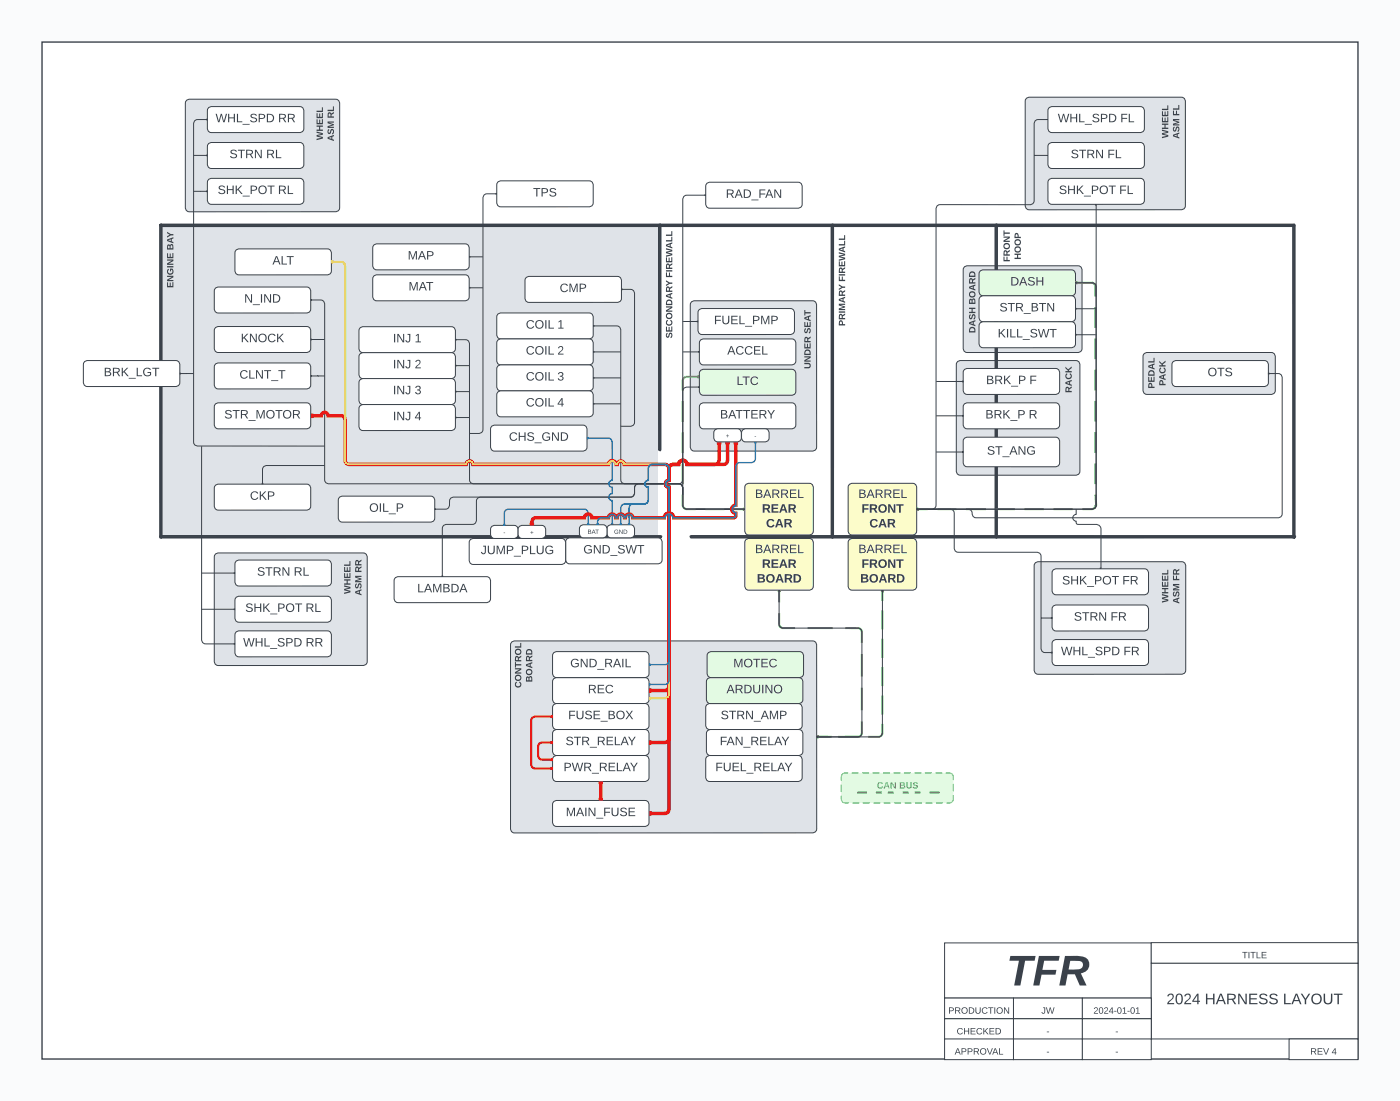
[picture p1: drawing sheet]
<svg xmlns="http://www.w3.org/2000/svg" width="323mm" height="254mm" viewBox="0 0 323 254" stroke-linecap="round" stroke-linejoin="round" font-family="sans-serif">
<defs><g id="words">
<text font-size="9.9" fill="#3a414a" x="231.8" y="226.9">TFR</text>
<g font-size="3.5" fill="#3a414a">
<text x="91.4" y="88.6">Text</text>
<text x="268.6" y="231.1">2024 HARNESS LAYOUT</text>
</g>
<g font-size="2.8" fill="#3a414a">
<text x="49.7" y="28.1">WHL_SPD RR</text>
<text x="243.7" y="28.1">WHL_SPD FL</text>
<text x="52.9" y="36.4">STRN RL</text>
<text x="246.7" y="36.4">STRN FL</text>
<text x="50.1" y="44.7">SHK_POT RL</text>
<text x="122.8" y="45.2">TPS</text>
<text x="167.2" y="45.6">RAD_FAN</text>
<text x="243.8" y="44.7">SHK_POT FL</text>
<text x="93.9" y="59.7">MAP</text>
<text x="62.8" y="60.9">ALT</text>
<text x="232.7" y="65.7">DASH</text>
<text x="56.3" y="69.7">N_IND</text>
<text x="94.1" y="66.9">MAT</text>
<text x="128.9" y="67.2">CMP</text>
<text x="230.2" y="71.7">STR_BTN</text>
<text x="121.1" y="75.7">COIL 1</text>
<text x="164.5" y="74.6">FUEL_PMP</text>
<text x="229.9" y="77.7">KILL_SWT</text>
<text x="55.5" y="78.8">KNOCK</text>
<text x="90.5" y="78.8">INJ 1</text>
<text x="121.1" y="81.6">COIL 2</text>
<text x="167.5" y="81.6">ACCEL</text>
<text x="23.9" y="86.6">BRK_LGT</text>
<text x="55.2" y="87.2">CLNT_T</text>
<text x="90.5" y="84.8">INJ 2</text>
<text x="121.1" y="87.6">COIL 3</text>
<text x="169.7" y="88.6">LTC</text>
<text x="227.2" y="88.4">BRK_P F</text>
<text x="278.1" y="86.6">OTS</text>
<text x="90.5" y="90.8">INJ 3</text>
<text x="121.1" y="93.6">COIL 4</text>
<text x="51.7" y="96.4">STR_MOTOR</text>
<text x="90.5" y="96.8">INJ 4</text>
<text x="117.3" y="101.5">CHS_GND</text>
<text x="165.9" y="96.4">BATTERY</text>
<text x="227" y="96.4">BRK_P R</text>
<text x="227.3" y="104.7">ST_ANG</text>
<text x="57.6" y="115.1">CKP</text>
<text x="85.1" y="117.8">OIL_P</text>
<text x="173.8" y="114.6">BARREL</text>
<text x="175.4" y="118">REAR</text>
<text x="197.6" y="114.6">BARREL</text>
<text x="198.4" y="118">FRONT</text>
<text x="176.4" y="121.4">CAR</text>
<text x="200.2" y="121.4">CAR</text>
<text x="110.8" y="127.6">JUMP_PLUG</text>
<text x="134.4" y="127.4">GND_SWT</text>
<text x="173.8" y="127.3">BARREL</text>
<text x="175.4" y="130.7">REAR</text>
<text x="197.6" y="127.3">BARREL</text>
<text x="198.4" y="130.7">FRONT</text>
<text x="59.2" y="132.6">STRN RL</text>
<text x="96.1" y="136.4">LAMBDA</text>
<text x="174.3" y="134.1">BOARD</text>
<text x="198.1" y="134.1">BOARD</text>
<text x="244.8" y="134.6">SHK_POT FR</text>
<text x="56.5" y="140.9">SHK_POT RL</text>
<text x="247.5" y="142.9">STRN FR</text>
<text x="56" y="148.9">WHL_SPD RR</text>
<text x="131.4" y="153.6">GND_RAIL</text>
<text x="168.9" y="153.6">MOTEC</text>
<text x="244.5" y="150.9">WHL_SPD FR</text>
<text x="135.4" y="159.5">REC</text>
<text x="167.3" y="159.5">ARDUINO</text>
<text x="130.9" y="165.6">FUSE_BOX</text>
<text x="166.1" y="165.6">STRN_AMP</text>
<text x="130.3" y="171.4">STR_RELAY</text>
<text x="165.7" y="171.4">FAN_RELAY</text>
<text x="129.8" y="177.5">PWR_RELAY</text>
<text x="164.8" y="177.5">FUEL_RELAY</text>
<text x="130.4" y="187.8">MAIN_FUSE</text>
</g>
<text font-size="2.1" fill="#54c45e" x="201.9" y="181.5">CAN BUS</text>
<g font-size="2.1" fill="#3a414a">
<text x="286.1" y="220.5">TITLE</text>
<text x="218.4" y="233.4">PRODUCTION</text>
<text x="239.9" y="233.4">JW</text>
<text x="251.8" y="233.4">2024-01-01</text>
<text x="220.3" y="238.1">CHECKED</text>
<text x="241" y="238.1">-</text>
<text x="256.9" y="238.1">-</text>
<text x="219.9" y="242.7">APPROVAL</text>
<text x="241" y="242.7">-</text>
<text x="256.9" y="242.7">-</text>
<text x="301.8" y="242.7">REV 4</text>
</g>
<g font-size="1.4" fill="#3a414a">
<text x="167.2" y="100.8">+</text>
<text x="173.7" y="100.8">-</text>
<text x="116" y="123.1">-</text>
<text x="122.1" y="123.1">+</text>
<text x="135.4" y="122.9">BAT</text>
<text x="141.5" y="122.9">GND</text>
</g>
</g></defs>
<path d="M0 0h322.6v253.5h-322.6z" fill="#fafbfc"/>
<path d="M9.7 9.7h303.2v234.1h-303.2z" fill="#fff"/>
<path d="M9.7 9.7h303.2v234.1h-303.2z" fill="none" stroke="#3a414a" stroke-width=".32"/>
<path d="M43 23l.7-.2h33.6a.92 .92 0 0 1 1 1v24a.91 .91 0 0 1-1 1h-33.6a.93 .93 0 0 1-1-1v-24z" fill="#dfe3e8"/>
<path d="M43 23l.7-.2h33.6a.92 .92 0 0 1 1 1v24a.91 .91 0 0 1-1 1h-33.6a.93 .93 0 0 1-1-1v-24z" fill="none" stroke="#3a414a" stroke-width=".23"/>
<path d="M49.7 127.5l.6-.2h33.4a.92 .92 0 0 1 .9 1v24a.91 .91 0 0 1-.9 .9h-33.4a.93 .93 0 0 1-.9-.9v-24z" fill="#dfe3e8"/>
<path d="M49.7 127.5l.6-.2h33.4a.92 .92 0 0 1 .9 1v24a.91 .91 0 0 1-.9 .9h-33.4a.93 .93 0 0 1-.9-.9v-24z" fill="none" stroke="#3a414a" stroke-width=".23"/>
<path d="M238.6 129.5l.6-.2h33.1a.92 .92 0 0 1 .9 1v24a.91 .91 0 0 1-.9 .9l-33.1 .1a.93 .93 0 0 1-.9-1v-24z" fill="#dfe3e8"/>
<path d="M238.6 129.5l.6-.2h33.1a.92 .92 0 0 1 .9 1v24a.91 .91 0 0 1-.9 .9l-33.1 .1a.93 .93 0 0 1-.9-1v-24z" fill="none" stroke="#3a414a" stroke-width=".23"/>
<g fill="#3a414a">
<path d="M267.7 136.8l1.5 .3v.4l-1.2 .3 1.2 .2v.4l-1.5 .4v-.3l1.2-.3-1.2-.3v-.3l1.2-.3-1.2-.2z"/>
<path d="M267.7 135.4h1.5v.3h-.6v.6h.6v.3h-1.5v-.3h.6v-.6h-.6z"/>
<path d="M267.7 134h.3v.8h.3v-.8h.3v.8h.4v-.9h.2v1.2h-1.5z"/>
<path d="M267.7 132.6h.3v.8h.3v-.8h.3v.8h.4v-.9h.2v1.2h-1.5z"/>
<path d="M267.7 132h1.3v-.8h.2v1.1h-1.5z"/>
<path d="M270.5 136.3l.1-.1 .1 .3-.2 .3 .1 .3 .4-.8 .3-.1a.69 .69 0 0 1 .5 .6 .69 .69 0 0 1-.5 .6v-.3l.2-.3-.2-.3-.4 .8-.2 .1a.63 .63 0 0 1-.2-1.1z"/>
<path d="M270.3 134.5h1.4v.2h-1.2l1.2 .4v.2l-1.2 .4h1.2v.2h-1.4v-.4l1.1-.3-1.1-.3z"/>
<path d="M270.3 132.5h.2v.8h.5v-.8h.2v.8h.5v.3h-1.4z"/>
<path d="M270.3 138.1l1.4-.6v.3l-.3 .2v.5l.3 .2v.3l-1.4-.6zM270.5 138.3l.6 .2v-.5z"/>
<path d="M270.4 131.1h.5l.2 .3 .6-.4v.3l-.5 .3v.4h.5v.3h-1.4zM270.5 131.5v.5h.4v-.5z"/>
</g>
<path d="M236.6 22.6l.6-.2h35a.92 .92 0 0 1 .9 .9v24.1a.91 .91 0 0 1-.9 .9h-35a.93 .93 0 0 1-1-1v-24z" fill="#dfe3e8"/>
<path d="M236.6 22.6l.6-.2h35a.92 .92 0 0 1 .9 .9v24.1a.91 .91 0 0 1-.9 .9h-35a.93 .93 0 0 1-1-1v-24z" fill="none" stroke="#3a414a" stroke-width=".23"/>
<path d="M159.4 69.5l.6-.2h27.2a.91 .91 0 0 1 1 .9v32.7a.93 .93 0 0 1-1 1h-27.2a.92 .92 0 0 1-.9-1v-32.7z" fill="#dfe3e8"/>
<path d="M159.4 69.5l.6-.2h27.2a.91 .91 0 0 1 1 .9v32.7a.93 .93 0 0 1-1 1h-27.2a.92 .92 0 0 1-.9-1v-32.7z" fill="none" stroke="#3a414a" stroke-width=".23"/>
<path d="M220.7 83.2l.6-.2h26.6a.92 .92 0 0 1 .9 1v24.5a.92 .92 0 0 1-.9 .9h-26.6a.92 .92 0 0 1-1-.9v-24.5z" fill="#dfe3e8"/>
<path d="M220.7 83.2l.6-.2h26.6a.92 .92 0 0 1 .9 1v24.5a.92 .92 0 0 1-.9 .9h-26.6a.92 .92 0 0 1-1-.9v-24.5z" fill="none" stroke="#3a414a" stroke-width=".23"/>
<path d="M222.3 61.4l.6-.2h25.5a.92 .92 0 0 1 .9 1v18a.92 .92 0 0 1-.9 1h-25.5a.92 .92 0 0 1-1-1v-18z" fill="#dfe3e8"/>
<path d="M222.3 61.4l.6-.2h25.5a.92 .92 0 0 1 .9 1v18a.92 .92 0 0 1-.9 1h-25.5a.92 .92 0 0 1-1-1v-18z" fill="none" stroke="#3a414a" stroke-width=".23"/>
<path d="M263.7 81.4l.6-.2h28.6a.92 .92 0 0 1 .9 .9v7.8a.92 .92 0 0 1-.9 .9h-28.6a.91 .91 0 0 1-.9-.9v-7.8z" fill="#dfe3e8"/>
<path d="M263.7 81.4l.6-.2h28.6a.92 .92 0 0 1 .9 .9v7.8a.92 .92 0 0 1-.9 .9h-28.6a.91 .91 0 0 1-.9-.9v-7.8z" fill="none" stroke="#3a414a" stroke-width=".23"/>
<path d="M37.5 52.3h114.1v71.2h-114.1z" fill="#dfe3e8"/>
<path d="M171.9 111.5l.7-.2h13.9a.92 .92 0 0 1 .9 .9v10a.92 .92 0 0 1-.9 1h-13.9a.92 .92 0 0 1-1-1v-10z" fill="#fcfcca"/>
<path d="M171.9 111.5l.7-.2h13.9a.92 .92 0 0 1 .9 .9v10a.92 .92 0 0 1-.9 1h-13.9a.92 .92 0 0 1-1-1v-10z" fill="none" stroke="#3a414a" stroke-width=".23"/>
<path d="M203.3 136.2v2.2M203.3 140.6v4.3M203.3 147.1v4.3M203.3 153.6v4.4M188.5 169.7h2.3M193.1 169.7h4.6M203.3 166.7v2.2a.97 .97 0 0 1-.9 .8h-2.3M203.3 160.2v4.3" fill="none" stroke="#54c45e" stroke-width=".48"/>
<path d="M188.3 169.4h.2v.5h-.2z" fill="#54c45e"/>
<path d="M188.3 169.4h.2v.5h-.2z" fill="none" stroke="#54c45e" stroke-width=".23"/>
<path d="M203.1 136h.5v.2h-.5z" fill="#54c45e"/>
<path d="M203.1 136h.5v.2h-.5z" fill="none" stroke="#54c45e" stroke-width=".23"/>
<path d="M118 147.8l.6-.2h68.6a.91 .91 0 0 1 1 .9v42.3a.93 .93 0 0 1-1 1h-68.6a.93 .93 0 0 1-1-1v-42.3z" fill="#dfe3e8"/>
<path d="M118 147.8l.6-.2h68.6a.91 .91 0 0 1 1 .9v42.3a.93 .93 0 0 1-1 1h-68.6a.93 .93 0 0 1-1-1v-42.3z" fill="none" stroke="#3a414a" stroke-width=".23"/>
<path d="M37 123.4h115.2l.2 .2-.2 .2h-115.1l-.2-.1z" fill="none" stroke="#3a414a" stroke-width=".4"/>
<path d="M171.9 124.2l.7-.2h13.9a.92 .92 0 0 1 .9 .9v10a.92 .92 0 0 1-.9 1h-13.9a.92 .92 0 0 1-1-1v-10z" fill="#fcfcca"/>
<path d="M171.9 124.2l.7-.2h13.9a.92 .92 0 0 1 .9 .9v10a.92 .92 0 0 1-.9 1h-13.9a.92 .92 0 0 1-1-1v-10z" fill="none" stroke="#3a414a" stroke-width=".23"/>
<path d="M195.8 111.5l.6-.2h13.9a.92 .92 0 0 1 .9 .9v10a.92 .92 0 0 1-.9 1h-13.9a.92 .92 0 0 1-1-1v-10z" fill="#fcfcca"/>
<path d="M195.8 111.5l.6-.2h13.9a.92 .92 0 0 1 .9 .9v10a.92 .92 0 0 1-.9 1h-13.9a.92 .92 0 0 1-1-1v-10z" fill="none" stroke="#3a414a" stroke-width=".23"/>
<path d="M195.8 124.2l.6-.2h13.9a.92 .92 0 0 1 .9 .9v10a.92 .92 0 0 1-.9 1h-13.9a.92 .92 0 0 1-1-1v-10z" fill="#fcfcca"/>
<path d="M195.8 124.2l.6-.2h13.9a.92 .92 0 0 1 .9 .9v10a.92 .92 0 0 1-.9 1h-13.9a.92 .92 0 0 1-1-1v-10z" fill="none" stroke="#3a414a" stroke-width=".23"/>
<path d="M161.2 71.2l.6-.2h20.3a.92 .92 0 0 1 1 1v4.1a.91 .91 0 0 1-1 .9h-20.3a.92 .92 0 0 1-1-.9v-4.1z" fill="#fff"/>
<path d="M161.2 71.2l.6-.2h20.3a.92 .92 0 0 1 1 1v4.1a.91 .91 0 0 1-1 .9h-20.3a.92 .92 0 0 1-1-.9v-4.1z" fill="none" stroke="#3a414a" stroke-width=".23"/>
<path d="M162.9 42.2l.7-.2h20.3a.92 .92 0 0 1 .9 .9v4.1a.91 .91 0 0 1-.9 .9h-20.3a.92 .92 0 0 1-1-.9v-4.1z" fill="#fff"/>
<path d="M162.9 42.2l.7-.2h20.3a.92 .92 0 0 1 .9 .9v4.1a.91 .91 0 0 1-.9 .9h-20.3a.92 .92 0 0 1-1-.9v-4.1z" fill="none" stroke="#3a414a" stroke-width=".23"/>
<path d="M161.5 78.2l.6-.2h20.3a.92 .92 0 0 1 1 1v4.1a.91 .91 0 0 1-1 .9h-20.3a.92 .92 0 0 1-1-.9v-4.1z" fill="#fff"/>
<path d="M161.5 78.2l.6-.2h20.3a.92 .92 0 0 1 1 1v4.1a.91 .91 0 0 1-1 .9h-20.3a.92 .92 0 0 1-1-.9v-4.1z" fill="none" stroke="#3a414a" stroke-width=".23"/>
<path d="M114.8 72.3l.6-.2h20.3a.92 .92 0 0 1 1 .9v4.1a.91 .91 0 0 1-1 .9h-20.3a.92 .92 0 0 1-.9-.9v-4.1z" fill="#fff"/>
<path d="M114.8 72.3l.6-.2h20.3a.92 .92 0 0 1 1 .9v4.1a.91 .91 0 0 1-1 .9h-20.3a.92 .92 0 0 1-.9-.9v-4.1z" fill="none" stroke="#3a414a" stroke-width=".23"/>
<path d="M114.8 78.2l.6-.2h20.3a.92 .92 0 0 1 1 1v4.1a.91 .91 0 0 1-1 .9h-20.3a.92 .92 0 0 1-.9-.9v-4.1z" fill="#fff"/>
<path d="M114.8 78.2l.6-.2h20.3a.92 .92 0 0 1 1 1v4.1a.91 .91 0 0 1-1 .9h-20.3a.92 .92 0 0 1-.9-.9v-4.1z" fill="none" stroke="#3a414a" stroke-width=".23"/>
<path d="M242.7 139.5l.7-.2h20.3a.92 .92 0 0 1 .9 1v4a.91 .91 0 0 1-.9 1h-20.3a.92 .92 0 0 1-1-1v-4z" fill="#fff"/>
<path d="M242.7 139.5l.7-.2h20.3a.92 .92 0 0 1 .9 1v4a.91 .91 0 0 1-.9 1h-20.3a.92 .92 0 0 1-1-1v-4z" fill="none" stroke="#3a414a" stroke-width=".23"/>
<path d="M242.7 147.5l.7-.2h20.3a.92 .92 0 0 1 .9 .9v4.1a.91 .91 0 0 1-.9 .9h-20.3a.92 .92 0 0 1-1-.9v-4.1z" fill="#fff"/>
<path d="M242.7 147.5l.7-.2h20.3a.92 .92 0 0 1 .9 .9v4.1a.91 .91 0 0 1-.9 .9h-20.3a.92 .92 0 0 1-1-.9v-4.1z" fill="none" stroke="#3a414a" stroke-width=".23"/>
<path d="M242.7 131.2l.7-.2h20.3a.92 .92 0 0 1 .9 .9v4.1a.91 .91 0 0 1-.9 .9l-20.3 .1a.92 .92 0 0 1-1-1v-4.1z" fill="#fff"/>
<path d="M242.7 131.2l.7-.2h20.3a.92 .92 0 0 1 .9 .9v4.1a.91 .91 0 0 1-.9 .9l-20.3 .1a.92 .92 0 0 1-1-1v-4.1z" fill="none" stroke="#3a414a" stroke-width=".23"/>
<path d="M241.8 33l.6-.2h20.3a.92 .92 0 0 1 1 1v4a.91 .91 0 0 1-1 1h-20.3a.92 .92 0 0 1-.9-1v-4z" fill="#fff"/>
<path d="M241.8 33l.6-.2h20.3a.92 .92 0 0 1 1 1v4a.91 .91 0 0 1-1 1h-20.3a.92 .92 0 0 1-.9-1v-4z" fill="none" stroke="#3a414a" stroke-width=".23"/>
<path d="M241.8 24.7l.6-.2h20.3a.92 .92 0 0 1 1 1v4.1a.91 .91 0 0 1-1 .9h-20.3a.92 .92 0 0 1-.9-.9v-4.1z" fill="#fff"/>
<path d="M241.8 24.7l.6-.2h20.3a.92 .92 0 0 1 1 1v4.1a.91 .91 0 0 1-1 .9h-20.3a.92 .92 0 0 1-.9-.9v-4.1z" fill="none" stroke="#3a414a" stroke-width=".23"/>
<path d="M241.8 41.3l.6-.2h20.3a.92 .92 0 0 1 1 .9v4.1a.91 .91 0 0 1-1 .9l-20.3 .1a.92 .92 0 0 1-.9-1v-4.1z" fill="#fff"/>
<path d="M241.8 41.3l.6-.2h20.3a.92 .92 0 0 1 1 .9v4.1a.91 .91 0 0 1-1 .9l-20.3 .1a.92 .92 0 0 1-.9-1v-4.1z" fill="none" stroke="#3a414a" stroke-width=".23"/>
<path d="M114.8 84.2l.6-.2h20.3a.92 .92 0 0 1 1 1v4a.91 .91 0 0 1-1 1h-20.3a.92 .92 0 0 1-.9-1v-4z" fill="#fff"/>
<path d="M114.8 84.2l.6-.2h20.3a.92 .92 0 0 1 1 1v4a.91 .91 0 0 1-1 1h-20.3a.92 .92 0 0 1-.9-1v-4z" fill="none" stroke="#3a414a" stroke-width=".23"/>
<path d="M114.8 90.2l.6-.2h20.3a.92 .92 0 0 1 1 .9v4.1a.91 .91 0 0 1-1 1h-20.3a.92 .92 0 0 1-.9-1v-4.1z" fill="#fff"/>
<path d="M114.8 90.2l.6-.2h20.3a.92 .92 0 0 1 1 .9v4.1a.91 .91 0 0 1-1 1h-20.3a.92 .92 0 0 1-.9-1v-4.1z" fill="none" stroke="#3a414a" stroke-width=".23"/>
<path d="M83 75.4l.7-.2h20.3a.92 .92 0 0 1 .9 1v4.1a.91 .91 0 0 1-.9 .9h-20.3a.92 .92 0 0 1-1-1v-4z" fill="#fff"/>
<path d="M83 75.4l.7-.2h20.3a.92 .92 0 0 1 .9 1v4.1a.91 .91 0 0 1-.9 .9h-20.3a.92 .92 0 0 1-1-1v-4z" fill="none" stroke="#3a414a" stroke-width=".23"/>
<path d="M83 81.4l.7-.2h20.3a.92 .92 0 0 1 .9 1v4a.91 .91 0 0 1-.9 1h-20.3a.92 .92 0 0 1-1-1v-4z" fill="#fff"/>
<path d="M83 81.4l.7-.2h20.3a.92 .92 0 0 1 .9 1v4a.91 .91 0 0 1-.9 1h-20.3a.92 .92 0 0 1-1-1v-4z" fill="none" stroke="#3a414a" stroke-width=".23"/>
<path d="M83 87.4l.7-.2h20.3a.92 .92 0 0 1 .9 .9v4.1a.91 .91 0 0 1-.9 .9l-20.3 .1a.92 .92 0 0 1-1-1v-4.1z" fill="#fff"/>
<path d="M83 87.4l.7-.2h20.3a.92 .92 0 0 1 .9 .9v4.1a.91 .91 0 0 1-.9 .9l-20.3 .1a.92 .92 0 0 1-1-1v-4.1z" fill="none" stroke="#3a414a" stroke-width=".23"/>
<path d="M83 93.4l.7-.2h20.3a.92 .92 0 0 1 .9 .9v4.1a.91 .91 0 0 1-.9 .9h-20.3a.92 .92 0 0 1-1-.9v-4.1z" fill="#fff"/>
<path d="M83 93.4l.7-.2h20.3a.92 .92 0 0 1 .9 .9v4.1a.91 .91 0 0 1-.9 .9h-20.3a.92 .92 0 0 1-1-.9v-4.1z" fill="none" stroke="#3a414a" stroke-width=".23"/>
<path d="M121.3 63.8l.6-.2h20.3a.92 .92 0 0 1 1 1v4.1a.91 .91 0 0 1-1 .9h-20.3a.92 .92 0 0 1-.9-.9v-4.1z" fill="#fff"/>
<path d="M121.3 63.8l.6-.2h20.3a.92 .92 0 0 1 1 1v4.1a.91 .91 0 0 1-1 .9h-20.3a.92 .92 0 0 1-.9-.9v-4.1z" fill="none" stroke="#3a414a" stroke-width=".23"/>
<path d="M86.2 56.4l.6-.3h20.4a.92 .92 0 0 1 .9 1v4.1a.91 .91 0 0 1-.9 .9h-20.4a.92 .92 0 0 1-.9-.9v-4.1z" fill="#fff"/>
<path d="M86.2 56.4l.6-.3h20.4a.92 .92 0 0 1 .9 1v4.1a.91 .91 0 0 1-.9 .9h-20.4a.92 .92 0 0 1-.9-.9v-4.1z" fill="none" stroke="#3a414a" stroke-width=".23"/>
<path d="M86.2 63.5l.6-.2h20.4a.92 .92 0 0 1 .9 .9v4.1a.91 .91 0 0 1-.9 1h-20.4a.92 .92 0 0 1-.9-1v-4.1z" fill="#fff"/>
<path d="M86.2 63.5l.6-.2h20.4a.92 .92 0 0 1 .9 .9v4.1a.91 .91 0 0 1-.9 1h-20.4a.92 .92 0 0 1-.9-1v-4.1z" fill="none" stroke="#3a414a" stroke-width=".23"/>
<path d="M49.7 66.3l.6-.2h20.3a.92 .92 0 0 1 1 .9v4.1a.91 .91 0 0 1-1 1h-20.3a.92 .92 0 0 1-.9-1v-4.1z" fill="#fff"/>
<path d="M49.7 66.3l.6-.2h20.3a.92 .92 0 0 1 1 .9v4.1a.91 .91 0 0 1-1 1h-20.3a.92 .92 0 0 1-.9-1v-4.1z" fill="none" stroke="#3a414a" stroke-width=".23"/>
<path d="M49.7 75.4l.6-.2h20.3a.92 .92 0 0 1 1 .9v4.1a.91 .91 0 0 1-1 1h-20.3a.92 .92 0 0 1-.9-1v-4.1z" fill="#fff"/>
<path d="M49.7 75.4l.6-.2h20.3a.92 .92 0 0 1 1 .9v4.1a.91 .91 0 0 1-1 1h-20.3a.92 .92 0 0 1-.9-1v-4.1z" fill="none" stroke="#3a414a" stroke-width=".23"/>
<path d="M49.7 83.8l.6-.2h20.3a.92 .92 0 0 1 1 .9v4.1a.91 .91 0 0 1-1 .9l-20.3 .1a.92 .92 0 0 1-.9-1v-4.1z" fill="#fff"/>
<path d="M49.7 83.8l.6-.2h20.3a.92 .92 0 0 1 1 .9v4.1a.91 .91 0 0 1-1 .9l-20.3 .1a.92 .92 0 0 1-.9-1v-4.1z" fill="none" stroke="#3a414a" stroke-width=".23"/>
<path d="M114.8 41.8l.6-.2h20.3a.92 .92 0 0 1 1 1v4.1a.91 .91 0 0 1-1 .9h-20.3a.92 .92 0 0 1-.9-.9v-4.1z" fill="#fff"/>
<path d="M114.8 41.8l.6-.2h20.3a.92 .92 0 0 1 1 1v4.1a.91 .91 0 0 1-1 .9h-20.3a.92 .92 0 0 1-.9-.9v-4.1z" fill="none" stroke="#3a414a" stroke-width=".23"/>
<path d="M49.7 111.7l.6-.2h20.3a.92 .92 0 0 1 1 .9v4.1a.91 .91 0 0 1-1 1h-20.3a.92 .92 0 0 1-.9-1v-4.1z" fill="#fff"/>
<path d="M49.7 111.7l.6-.2h20.3a.92 .92 0 0 1 1 .9v4.1a.91 .91 0 0 1-1 1h-20.3a.92 .92 0 0 1-.9-1v-4.1z" fill="none" stroke="#3a414a" stroke-width=".23"/>
<path d="M48.1 33l.6-.2h20.4a.92 .92 0 0 1 .9 1v4a.91 .91 0 0 1-.9 1h-20.4a.92 .92 0 0 1-.9-1v-4z" fill="#fff"/>
<path d="M48.1 33l.6-.2h20.4a.92 .92 0 0 1 .9 1v4a.91 .91 0 0 1-.9 1h-20.4a.92 .92 0 0 1-.9-1v-4z" fill="none" stroke="#3a414a" stroke-width=".23"/>
<path d="M48.1 41.3l.6-.2h20.4a.92 .92 0 0 1 .9 .9v4.1a.91 .91 0 0 1-.9 .9l-20.4 .1a.92 .92 0 0 1-.9-1v-4.1z" fill="#fff"/>
<path d="M48.1 41.3l.6-.2h20.4a.92 .92 0 0 1 .9 .9v4.1a.91 .91 0 0 1-.9 .9l-20.4 .1a.92 .92 0 0 1-.9-1v-4.1zM91.1 133l.7-.2h20.3a.92 .92 0 0 1 .9 .9v4.1a.91 .91 0 0 1-.9 1h-20.3a.92 .92 0 0 1-1-1v-4.1z" fill="none" stroke="#3a414a" stroke-width=".23"/>
<path d="M78.3 114.4l.6-.2h20.3a.92 .92 0 0 1 1 1v4.1a.91 .91 0 0 1-1 .9h-20.3a.92 .92 0 0 1-1-.9v-4.1z" fill="#fff"/>
<path d="M78.3 114.4l.6-.2h20.3a.92 .92 0 0 1 1 1v4.1a.91 .91 0 0 1-1 .9h-20.3a.92 .92 0 0 1-1-.9v-4.1z" fill="none" stroke="#3a414a" stroke-width=".23"/>
<path d="M37 51.7l.3 .2v71.7l-.2 .2-.2-.2zM37 51.7h261.1l.2 .2-.2 .2h-261l-.2-.1zM151.9 51.7l.3 .2v51.6l-.2 .2-.2-.2zM191.7 51.7l.3 .2v71.7l-.2 .2-.2-.2zM229.5 51.7l.3 .2-.1 71.7-.1 .2-.2-.2zM298 51.8l.3 .1v71.7l-.2 .2-.2-.2z" fill="none" stroke="#3a414a" stroke-width=".4"/>
<path d="M225.9 62.3l.6-.2h20.4a.92 .92 0 0 1 .9 1v4.1a.91 .91 0 0 1-.9 .9h-20.4a.92 .92 0 0 1-.9-.9v-4.1z" fill="#e3fae3"/>
<path d="M225.9 62.3l.6-.2h20.4a.92 .92 0 0 1 .9 1v4.1a.91 .91 0 0 1-.9 .9h-20.4a.92 .92 0 0 1-.9-.9v-4.1z" fill="none" stroke="#3a414a" stroke-width=".23"/>
<path d="M225.9 68.3l.6-.2h20.4a.92 .92 0 0 1 .9 1v4a.91 .91 0 0 1-.9 1h-20.4a.92 .92 0 0 1-.9-1v-4z" fill="#fff"/>
<path d="M225.9 68.3l.6-.2h20.4a.92 .92 0 0 1 .9 1v4a.91 .91 0 0 1-.9 1h-20.4a.92 .92 0 0 1-.9-1v-4z" fill="none" stroke="#3a414a" stroke-width=".23"/>
<path d="M225.9 74.3l.6-.2h20.4a.92 .92 0 0 1 .9 .9v4.1a.91 .91 0 0 1-.9 1h-20.4a.92 .92 0 0 1-.9-1v-4.1z" fill="#fff"/>
<path d="M225.9 74.3l.6-.2h20.4a.92 .92 0 0 1 .9 .9v4.1a.91 .91 0 0 1-.9 1h-20.4a.92 .92 0 0 1-.9-1v-4.1z" fill="none" stroke="#3a414a" stroke-width=".23"/>
<path d="M222.3 100.9l.6-.2h20.3a.92 .92 0 0 1 1 .9v4.9a.92 .92 0 0 1-1 1h-20.3a.91 .91 0 0 1-1-1v-4.9z" fill="#fff"/>
<path d="M222.3 100.9l.6-.2h20.3a.92 .92 0 0 1 1 .9v4.9a.92 .92 0 0 1-1 1h-20.3a.91 .91 0 0 1-1-1v-4.9z" fill="none" stroke="#3a414a" stroke-width=".23"/>
<path d="M222.3 85l.6-.2h20.3a.92 .92 0 0 1 1 1v4.1a.91 .91 0 0 1-1 .9h-20.3a.92 .92 0 0 1-1-.9v-4.1z" fill="#fff"/>
<path d="M222.3 85l.6-.2h20.3a.92 .92 0 0 1 1 1v4.1a.91 .91 0 0 1-1 .9h-20.3a.92 .92 0 0 1-1-.9v-4.1z" fill="none" stroke="#3a414a" stroke-width=".23"/>
<path d="M222.3 93l.6-.2h20.3a.92 .92 0 0 1 1 .9v4.1a.91 .91 0 0 1-1 .9h-20.3a.92 .92 0 0 1-1-.9v-4.1z" fill="#fff"/>
<path d="M222.3 93l.6-.2h20.3a.92 .92 0 0 1 1 .9v4.1a.91 .91 0 0 1-1 .9h-20.3a.92 .92 0 0 1-1-.9v-4.1z" fill="none" stroke="#3a414a" stroke-width=".23"/>
<path d="M270.4 83.2l.6-.2h20.3a.92 .92 0 0 1 1 1v4.1a.91 .91 0 0 1-1 .9h-20.3a.92 .92 0 0 1-1-1v-4z" fill="#fff"/>
<path d="M136.8 75h5.3a.92 .92 0 0 1 .9 1v34.4a.92 .92 0 0 0 1 1h12.4a.92 .92 0 0 1 .9 .9v4a.92 .92 0 0 0 1 .9h13.1M270.4 83.2l.6-.2h20.3a.92 .92 0 0 1 1 1v4.1a.91 .91 0 0 1-1 .9h-20.3a.92 .92 0 0 1-1-1v-4z" fill="none" stroke="#3a414a" stroke-width=".23"/>
<path d="M136.8 75v.1z" fill="#3a414a"/>
<path d="M136.8 75v.1z" fill="none" stroke="#3a414a" stroke-width=".23"/>
<path d="M171.4 117.2l.1 .1z" fill="#3a414a"/>
<path d="M100.3 117.2h2.3a.91 .91 0 0 0 1-.9v-.9a.9 .9 0 0 1 .9-.9h40.8a.92 .92 0 0 0 .9-1v-1.2a.92 .92 0 0 1 1-.9h9.2a.92 .92 0 0 1 .9 .9v4a.92 .92 0 0 0 1 .9h13.1M171.4 117.2l.1 .1z" fill="none" stroke="#3a414a" stroke-width=".23"/>
<path d="M100.3 117.2v.1z" fill="#3a414a"/>
<path d="M100.3 117.2v.1z" fill="none" stroke="#3a414a" stroke-width=".23"/>
<path d="M171.4 117.2l.1 .1z" fill="#3a414a"/>
<path d="M71.8 69.1h2.1a.91 .91 0 0 1 .9 .9v40.4a.92 .92 0 0 0 1 1h80.6a.92 .92 0 0 1 .9 .9v4a.92 .92 0 0 0 1 .9h13.1M171.4 117.2l.1 .1z" fill="none" stroke="#3a414a" stroke-width=".23"/>
<path d="M71.7 69l.1 .2z" fill="#3a414a"/>
<path d="M71.7 69l.1 .2z" fill="none" stroke="#3a414a" stroke-width=".23"/>
<path d="M171.4 117.2l.1 .1z" fill="#3a414a"/>
<path d="M105.1 78.2h2.1a.91 .91 0 0 1 1 1v31.2a.9 .9 0 0 0 .9 1h47.3a.92 .92 0 0 1 .9 .9v4a.92 .92 0 0 0 1 .9h13.1M171.4 117.2l.1 .1z" fill="none" stroke="#3a414a" stroke-width=".23"/>
<path d="M105 78.1l.1 .2z" fill="#3a414a"/>
<path d="M105 78.1l.1 .2z" fill="none" stroke="#3a414a" stroke-width=".23"/>
<path d="M171.4 117.2l.1 .1z" fill="#3a414a"/>
<path d="M114.3 44.6h-2.1a.92 .92 0 0 0-.9 1v53.3a.92 .92 0 0 1-1 .9h-2M171.4 117.2l.1 .1z" fill="none" stroke="#3a414a" stroke-width=".23"/>
<path d="M114.3 44.5l.1 .2z" fill="#3a414a"/>
<path d="M114.3 44.5l.1 .2zM108.3 66.3h2.9M108.2 99.8h.1" fill="none" stroke="#3a414a" stroke-width=".23"/>
<path d="M108.2 66.2l.1 .1z" fill="#3a414a"/>
<path d="M108.3 59.1h2.9M108.2 66.2l.1 .1zM111.2 66.3h.1" fill="none" stroke="#3a414a" stroke-width=".23"/>
<path d="M108.2 59.1l.1 .1z" fill="#3a414a"/>
<path d="M238.3 35.8h3M108.2 59.1l.1 .1zM111.2 59.1h.1" fill="none" stroke="#3a414a" stroke-width=".23"/>
<path d="M241.3 35.7v.2z" fill="#3a414a"/>
<path d="M238.3 35.8h.1M241.3 35.7v.2zM211.4 117.2h7.6a.89 .89 0 0 1 .9 1v8.1a.9 .9 0 0 0 .9 .9h18.2a.9 .9 0 0 1 .9 .9v21.3a.9 .9 0 0 0 .9 .9h1.6" fill="none" stroke="#3a414a" stroke-width=".23"/>
<path d="M242.3 150.2l.1 .1z" fill="#3a414a"/>
<path d="M242.3 150.2l.1 .1z" fill="none" stroke="#3a414a" stroke-width=".23"/>
<path d="M211.3 117.2l.1 .1z" fill="#3a414a"/>
<path d="M211.3 117.2l.1 .1zM239.9 142.3h2.5" fill="none" stroke="#3a414a" stroke-width=".23"/>
<path d="M242.3 142.2l.1 .2z" fill="#3a414a"/>
<path d="M241.3 27.5h-2.1a.92 .92 0 0 0-.9 1v17.7a.92 .92 0 0 1-1 .9h-20.7a.93 .93 0 0 0-.9 1v68.2a.92 .92 0 0 1-1 .9h-3.3M239.9 142.3h.1M242.3 142.2l.1 .2z" fill="none" stroke="#3a414a" stroke-width=".23"/>
<path d="M241.3 27.4v.2z" fill="#3a414a"/>
<path d="M241.3 27.4v.2z" fill="none" stroke="#3a414a" stroke-width=".23"/>
<path d="M211.3 117.2l.1 .1z" fill="#3a414a"/>
<path d="M215.8 87.8h6M211.3 117.2l.1 .1z" fill="none" stroke="#3a414a" stroke-width=".23"/>
<path d="M221.8 87.8l.1 .1z" fill="#3a414a"/>
<path d="M215.7 87.8h.1M215.8 95.7h6M221.8 87.8l.1 .1z" fill="none" stroke="#3a414a" stroke-width=".23"/>
<path d="M221.8 95.7l.1 .1z" fill="#3a414a"/>
<path d="M215.7 95.7h.1M221.8 95.7l.1 .1zM215.8 104.1h6" fill="none" stroke="#3a414a" stroke-width=".23"/>
<path d="M221.8 104l.1 .2z" fill="#3a414a"/>
<path d="M105.1 96.1h3M215.7 104.1h.1M221.8 104l.1 .2z" fill="none" stroke="#3a414a" stroke-width=".23"/>
<path d="M105 96.1l.1 .1z" fill="#3a414a"/>
<path d="M105 96.1l.1 .1zM105.1 90.2h3M108.1 96.1h.1" fill="none" stroke="#3a414a" stroke-width=".23"/>
<path d="M105 90.1l.1 .1z" fill="#3a414a"/>
<path d="M105 90.1l.1 .1zM108.1 90.2h.1M136.8 93h6.2" fill="none" stroke="#3a414a" stroke-width=".23"/>
<path d="M136.8 92.9v.2z" fill="#3a414a"/>
<path d="M136.8 92.9v.2zM143 93h.1" fill="none" stroke="#3a414a" stroke-width=".23"/>
<path d="M19.5 83.2l.7-.2h20.3a.92 .92 0 0 1 .9 1v4.1a.91 .91 0 0 1-.9 .9h-20.3a.92 .92 0 0 1-1-1v-4z" fill="#fff"/>
<path d="M19.5 83.2l.7-.2h20.3a.92 .92 0 0 1 .9 1v4.1a.91 .91 0 0 1-.9 .9h-20.3a.92 .92 0 0 1-1-1v-4zM136.8 87h6.2" fill="none" stroke="#3a414a" stroke-width=".23"/>
<path d="M136.8 86.9v.2z" fill="#3a414a"/>
<path d="M136.8 86.9v.2zM136.8 81h6.2M143 87h.1" fill="none" stroke="#3a414a" stroke-width=".23"/>
<path d="M136.8 80.9v.2z" fill="#3a414a"/>
<path d="M136.8 80.9v.2zM143 81h.1M292.4 86h2.1a.91 .91 0 0 1 .9 1v31.3a.92 .92 0 0 1-.9 .9h-69.6a1.29 1.29 0 0 1-1-1.5l-.2-.3-.7-.2h-11.6" fill="none" stroke="#3a414a" stroke-width=".23"/>
<path d="M292.3 85.9l.1 .2z" fill="#3a414a"/>
<path d="M292.3 85.9l.1 .2z" fill="none" stroke="#3a414a" stroke-width=".23"/>
<path d="M211.3 117.2l.1 .1z" fill="#3a414a"/>
<path d="M211.3 117.2l.1 .1z" fill="none" stroke="#3a414a" stroke-width=".23"/>
<g fill="none" stroke="#54c45e" stroke-width=".48">
<path d="M248.1 65.1h3.5a.73 .73 0 0 1 .8 .8v2.4M252.4 70.7v4.8M252.4 77.9v4.8M252.4 85.1v4.8M252.4 92.3v4.8M252.4 99.5v4.8M213.8 117.2h-2.3M216 117.2h4.3M222.6 117.2h4.6M229.4 117.2h4.4M236.1 117.2h4.4M242.7 117.2h4.5"/>
<path d="M252.4 113.9l.2 2.4-.2 .1a.73 .73 0 0 1-.8 .8h-2.2M252.4 106.7v4.8"/>
</g>
<path d="M247.8 64.9h.3v.5h-.3z" fill="#54c45e"/>
<path d="M247.8 64.9h.3v.5h-.3z" fill="none" stroke="#54c45e" stroke-width=".23"/>
<path d="M211.3 117h.2v.5h-.2z" fill="#54c45e"/>
<path d="M211.3 117h.2v.5h-.2z" fill="none" stroke="#54c45e" stroke-width=".23"/>
<path d="M179.5 136.2v2.5M179.5 141.2v2.5a.94 .94 0 0 0 .8 .9h2.9M186.1 144.6h5.8M194.8 144.6h2.8a.94 .94 0 0 1 1 .8v2.6M198.6 150.6v5.2M198.6 158.4v5.1M191.6 169.7h-3.1M198.6 166.1v2.6a.97 .97 0 0 1-.8 1h-3.1" fill="none" stroke="#54c45e" stroke-width=".48"/>
<path d="M179.3 136h.5v.2h-.5z" fill="#54c45e"/>
<path d="M179.3 136h.5v.2h-.5z" fill="none" stroke="#54c45e" stroke-width=".23"/>
<path d="M188.3 169.4h.2v.5h-.2z" fill="#54c45e"/>
<path d="M188.3 169.4h.2v.5h-.2z" fill="none" stroke="#54c45e" stroke-width=".23"/>
<g fill="#3a414a">
<path d="M153.6 76.7l.2-.1v.3l-.2 .3 .2 .3 .4-.8 .3-.1a.69 .69 0 0 1 .4 .6 .69 .69 0 0 1-.4 .7v-.3l.2-.4-.2-.3-.4 .8-.3 .1a.63 .63 0 0 1-.2-1.1z"/>
<path d="M153.5 75.2h.2v.9h.4v-.8h.2v.8h.4v-.9h.2v1.2h-1.4z"/>
<path d="M153.7 73.7l.1-.1 .1 .3-.2 .2a.47 .47 0 0 0 .5 .6 .47 .47 0 0 0 .4-.7l-.2-.1 .1-.3a.75 .75 0 0 1 .3 1.1 .75 .75 0 0 1-1.1 .1 .75 .75 0 0 1 0-1.1z"/>
<path d="M153.5 70.5h1.4v.4l-1.1 .6h1.1v.3h-1.4v-.4l1.1-.6h-1.1z"/>
<path d="M153.5 64.5l.8 .5h.6v.4h-.6l-.8 .5v-.3l.6-.4-.6-.3z"/>
<path d="M153.5 62.7h.2v.8h.4v-.7h.3v.7h.5v.3h-1.4z"/>
<path d="M153.5 62.2h1.4v.3h-1.4z"/>
<path d="M153.5 59.3h.2v.8h.4v-.8h.2v.8h.4v-.9h.2v1.2h-1.4z"/>
<path d="M153.5 57.1l1.4 .4v.4l-1.1 .2 1.1 .3v.4l-1.4 .3v-.3l1.1-.2-1.1-.3v-.3l1.1-.3-1.1-.2z"/>
<path d="M153.5 55.3h1.2v-.8h.2v1.1h-1.4z"/>
<path d="M153.5 54h1.2v-.8h.2v1.1h-1.4z"/>
<path d="M153.4 72.8a.8 .8 0 0 1 1.6 0 .8 .8 0 0 1-1.6 0zM153.7 72.7a.5 .5 0 0 0 1 0 .5 .5 0 0 0-1 0z"/>
<path d="M153.6 69.2a.74 .74 0 0 1 .8-.2 .74 .74 0 0 1 .5 .7v.6h-1.4zM153.8 69.5l-.1 .5h1a.53 .53 0 0 0-.3-.7 .53 .53 0 0 0-.6 .2z"/>
<path d="M153.5 67.9l1.4-.5v.3l-.4 .1v.6l.4 .1v.3l-1.4-.5zM153.7 68.1l.6 .2v-.4z"/>
<path d="M153.6 66h.5l.2 .3 .6-.4v.3l-.5 .3v.4h.5v.3h-1.4zM153.7 66.4v.5h.4v-.5z"/>
<path d="M153.6 60.7h.5l.2 .3 .6-.4v.3l-.5 .4v.3h.5v.3h-1.4zM153.7 61.1v.5h.4v-.5z"/>
<path d="M153.5 56.3l1.4-.5v.3l-.4 .1v.6l.4 .1v.3l-1.4-.5zM153.7 56.5l.6 .2v-.4z"/>
</g>
<path d="M74.7 107.2h-13.4a.9 .9 0 0 0-.8 .9v3.2" fill="none" stroke="#3a414a" stroke-width=".23"/>
<path d="M60.4 111.3l.2 .1z" fill="#3a414a"/>
<path d="M60.4 111.3l.2 .1zM74.7 107.2h.1M179.5 136v7.7a.9 .9 0 0 0 1 .9h17.1a.92 .92 0 0 1 1 1v23.1a.92 .92 0 0 1-1 1h-9.3" fill="none" stroke="#3a414a" stroke-width=".23"/>
<path d="M179.4 136h.2z" fill="#3a414a"/>
<path d="M179.4 136h.2z" fill="none" stroke="#3a414a" stroke-width=".23"/>
<path d="M188.3 169.6v.2z" fill="#3a414a"/>
<path d="M203.3 136v32.8a.89 .89 0 0 1-.9 .9h-14.1M188.3 169.6v.2z" fill="none" stroke="#3a414a" stroke-width=".23"/>
<path d="M188.3 169.6v.2z" fill="#3a414a"/>
<path d="M188.3 169.6v.2z" fill="none" stroke="#3a414a" stroke-width=".23"/>
<path d="M203.2 136h.2z" fill="#3a414a"/>
<path d="M71.8 86.6h2.9M203.2 136h.2z" fill="none" stroke="#3a414a" stroke-width=".23"/>
<path d="M71.7 86.5l.1 .1z" fill="#3a414a"/>
<path d="M71.8 78.2h2.9M71.7 86.5l.1 .1zM74.7 86.6h.1" fill="none" stroke="#3a414a" stroke-width=".23"/>
<path d="M71.7 78.1l.1 .1z" fill="#3a414a"/>
<path d="M71.7 78.1l.1 .1zM74.7 78.2h.1M41.6 86h2.9" fill="none" stroke="#3a414a" stroke-width=".23"/>
<path d="M41.5 85.9l.1 .2z" fill="#3a414a"/>
<path d="M41.5 85.9l.1 .2zM44.5 86h.1" fill="none" stroke="#3a414a" stroke-width=".23"/>
<g fill="#3a414a">
<path d="M231.2 59.1h.3v.8h.4v-.8h.2v.8h.6v.3h-1.5z"/>
<path d="M231.2 54.5h1.5v.3l-1.1 .7 1.1-.1v.3h-1.5v-.3l1.2-.7h-1.2z"/>
<path d="M231.2 53.1h.3v.4h1.2v.3h-1.2v.5h-.3z"/>
<path d="M233.8 58.4h1.4v.3h-.6v.6h.6v.3h-1.4v-.3h.5v-.6h-.5z"/>
<path d="M231.4 57.7l.5-.1 .2 .3 .6-.4v.4l-.6 .3v.4h.6v.3h-1.5zM231.5 58v.6h.4v-.6z"/>
<path d="M231.2 56.7a.76 .76 0 0 1 1.5 0 .76 .76 0 0 1-1.5 0zM231.5 56.7a.5 .5 0 0 0 1 0 .5 .5 0 0 0-1 0z"/>
<path d="M233.7 57.5a.8 .8 0 0 1 1.6 0 .8 .8 0 0 1-1.6 0zM234 57.4a.5 .5 0 0 0 1 0 .5 .5 0 0 0-1 0z"/>
<path d="M233.7 55.8a.8 .8 0 0 1 1.6 0 .8 .8 0 0 1-1.6 0zM234 55.8a.5 .5 0 0 0 1 0 .5 .5 0 0 0-1 0z"/>
<path d="M233.9 53.7l.3-.1a.64 .64 0 0 1 .5 .9h.5v.3h-1.4zM234 54v.5h.5l-.1-.5z"/>
</g>
<path d="M248 65.1h3.6a.92 .92 0 0 1 1 1v50.2a.92 .92 0 0 1-1 .9h-40.2" fill="none" stroke="#3a414a" stroke-width=".23"/>
<path d="M247.8 65l.2 .2z" fill="#3a414a"/>
<path d="M247.8 65l.2 .2z" fill="none" stroke="#3a414a" stroke-width=".23"/>
<path d="M211.3 117.2l.1 .1z" fill="#3a414a"/>
<path d="M211.3 117.2l.1 .1z" fill="none" stroke="#3a414a" stroke-width=".23"/>
<g fill="#3a414a">
<path d="M223.5 72.4h.1l.1 .3-.2 .2 .2 .3 .4-.8 .2-.1a.69 .69 0 0 1 .5 .6 .69 .69 0 0 1-.4 .7l-.1-.3 .2-.3-.2-.4-.4 .8-.2 .1a.63 .63 0 0 1-.2-1.1z"/>
<path d="M223.3 70.9h1.4v.2h-.6v.7h.6v.3h-1.4v-.3h.6v-.7h-.6z"/>
<path d="M245.7 86h.2v.2l-.2 .2a.47 .47 0 0 0 .6 .6 .47 .47 0 0 0 .3-.7l-.2-.1 .1-.3a.75 .75 0 0 1 .3 1.1 .75 .75 0 0 1-1.1 .2 .75 .75 0 0 1 0-1.2z"/>
<path d="M245.5 84.4l.6 .7 .8-.7v.3l-.6 .6 .1 .1h.5v.3h-1.4v-.3h.6l-.6-.6z"/>
<path d="M79.3 134.8l1.4 .3v.4l-1.1 .3 1.1 .2v.4l-1.4 .4v-.3l1.2-.3-1.2-.3v-.3l1.2-.3-1.2-.2z"/>
<path d="M79.3 133.4h1.4v.3h-.6v.6h.6v.3h-1.4v-.3h.6v-.6h-.6z"/>
<path d="M79.3 132h.2v.8h.4v-.8h.2v.8h.4v-.9h.2v1.2h-1.4z"/>
<path d="M79.3 130.6h.2v.8h.4v-.8h.2v.8h.4v-.9h.2v1.2h-1.4z"/>
<path d="M79.3 130h1.2v-.8h.2v1.1h-1.4z"/>
<path d="M82 134.4l.2-.1v.3l-.2 .3 .2 .3 .4-.8 .3-.1a.69 .69 0 0 1 .4 .6 .69 .69 0 0 1-.4 .7v-.3l.2-.4-.2-.3-.4 .8-.3 .1a.63 .63 0 0 1-.2-1.1z"/>
<path d="M81.8 132.6h1.5v.2h-1.2l1.2 .4v.2l-1.2 .4h1.2v.3h-1.5v-.5l1.1-.3-1.1-.3z"/>
<path d="M223.4 75.5a.74 .74 0 0 1 .9-.2 .74 .74 0 0 1 .4 .7v.6h-1.4zM223.6 75.7l-.1 .5h1a.53 .53 0 0 0-.2-.6 .53 .53 0 0 0-.7 .1z"/>
<path d="M223.3 74.2l1.4-.5v.3l-.3 .1v.6l.3 .1v.3l-1.4-.5zM223.5 74.4l.6 .2v-.4z"/>
<path d="M223.4 68.9l.4-.1 .2 .3 .3-.4a.7 .7 0 0 1 .4 .9v.4h-1.4zM223.5 69.2v.5h.4v-.5zM224.1 69.1v.6h.4v-.6z"/>
<path d="M223.3 67.8a.76 .76 0 0 1 1.5 0 .76 .76 0 0 1-1.5 0zM223.6 67.8a.48 .48 0 0 0 .9 0 .48 .48 0 0 0-.9 0z"/>
<path d="M223.3 66l1.4-.5v.3l-.3 .1v.6l.3 .1v.3l-1.4-.5zM223.5 66.2l.6 .2v-.4z"/>
<path d="M223.5 64.1h.4l.2 .2 .6-.3v.3l-.5 .3v.4h.5v.3h-1.4zM223.6 64.4l-.1 .6h.5l-.1-.6z"/>
<path d="M223.4 62.7a.74 .74 0 0 1 .9-.2 .74 .74 0 0 1 .4 .7v.6h-1.4zM223.6 63l-.1 .5h1a.53 .53 0 0 0-.2-.7 .53 .53 0 0 0-.7 .2z"/>
<path d="M245.7 89.1h.4l.2 .3 .6-.4v.3l-.5 .3v.4h.5v.3h-1.4zM245.8 89.5l-.1 .5h.5l-.1-.5z"/>
<path d="M245.5 88l1.4-.5v.3l-.3 .1v.5l.3 .2v.3l-1.4-.5zM245.7 88.2l.6 .2v-.4z"/>
<path d="M81.8 136.2l1.5-.5v.3l-.4 .1v.5l.4 .2v.3l-1.5-.5zM82.1 136.4l.6 .2v-.4z"/>
<path d="M82 130.5h.5l.2 .3 .6-.4v.3l-.6 .4v.3h.6v.3h-1.5zM82.1 130.9v.5h.4v-.5z"/>
<path d="M82 129h.5l.2 .2 .6-.4v.4l-.6 .3v.4h.6v.3h-1.5zM82.1 129.3v.6h.4v-.6z"/>
</g>
<path d="M54.5 129.2l.6-.2h20.3a.92 .92 0 0 1 1 .9v4.1a.91 .91 0 0 1-1 .9h-20.3a.92 .92 0 0 1-1-.9v-4.1z" fill="#fff"/>
<path d="M54.5 129.2l.6-.2h20.3a.92 .92 0 0 1 1 .9v4.1a.91 .91 0 0 1-1 .9h-20.3a.92 .92 0 0 1-1-.9v-4.1z" fill="none" stroke="#3a414a" stroke-width=".23"/>
<path d="M54.5 137.5l.6-.2h20.3a.92 .92 0 0 1 1 .9v4.1a.91 .91 0 0 1-1 1h-20.3a.92 .92 0 0 1-1-1v-4.1z" fill="#fff"/>
<path d="M54.5 137.5l.6-.2h20.3a.92 .92 0 0 1 1 .9v4.1a.91 .91 0 0 1-1 1h-20.3a.92 .92 0 0 1-1-1v-4.1z" fill="none" stroke="#3a414a" stroke-width=".23"/>
<g fill="#3a414a">
<path d="M72.9 30.3l1.5 .4v.3l-1.2 .3 1.2 .2v.4l-1.5 .4v-.3l1.2-.3-1.2-.3v-.3l1.2-.3-1.2-.2z"/>
<path d="M72.9 28.9h1.5v.3h-.6v.6h.6v.3h-1.5v-.3h.6v-.6h-.6z"/>
<path d="M72.9 27.5h.3v.8h.3v-.8h.3v.8h.4v-.9h.2v1.2h-1.5z"/>
<path d="M72.9 26.1h.3v.8h.3v-.8h.3v.8h.4v-.9h.2v1.2h-1.5z"/>
<path d="M72.9 25.5h1.3v-.8h.2v1.1h-1.5z"/>
<path d="M75.7 29.8l.1-.1 .1 .3-.2 .3 .2 .3 .4-.8 .2-.1a.69 .69 0 0 1 .5 .6 .69 .69 0 0 1-.4 .6l-.1-.2 .2-.4-.2-.3-.4 .8-.2 .1a.63 .63 0 0 1-.2-1.1z"/>
<path d="M75.5 28h1.4v.2h-1.2l1.2 .4v.2l-1.2 .4h1.2v.3h-1.4v-.5l1.1-.3-1.1-.3z"/>
<path d="M75.5 25.3h1.2v-.8h.2v1.1h-1.4z"/>
<path d="M264.6 86.8h.2v.8h.4v-.8h.2v.8h.4v-.9h.2v1.2h-1.4z"/>
<path d="M264.6 83.2h1.2v-.8h.2v1.1h-1.4z"/>
<path d="M267.3 84.7l.2-.1 .1 .3-.2 .2a.47 .47 0 0 0 .5 .6 .47 .47 0 0 0 .3-.8h-.1l.1-.3a.75 .75 0 0 1 .2 1.1 .75 .75 0 0 1-1.1 .1 .75 .75 0 0 1 0-1.1z"/>
<path d="M267.1 83.1l.6 .6 .9-.7v.4l-.7 .5 .1 .2h.6v.3h-1.5v-.3h.7l-.7-.7z"/>
<path d="M75.5 31.6l1.4-.5v.3l-.3 .1v.5l.3 .2v.3l-1.4-.6zM75.7 31.8l.6 .2v-.4z"/>
<path d="M75.7 25.9h.4l.2 .3 .6-.4v.3l-.5 .3v.4h.5v.3h-1.4zM75.8 26.3l-.1 .5h.5l-.1-.5z"/>
<path d="M264.7 88.2l.3-.1a.64 .64 0 0 1 .5 .9h.5v.3h-1.4zM264.9 88.5l-.1 .5h.5l-.1-.5z"/>
<path d="M264.7 85.5a.74 .74 0 0 1 .8-.3 .74 .74 0 0 1 .5 .7v.6h-1.4zM264.9 85.7l-.1 .5h1a.53 .53 0 0 0-.3-.6 .53 .53 0 0 0-.6 .1z"/>
<path d="M264.6 84.2l1.4-.5v.3l-.3 .1v.6l.3 .1v.3l-1.4-.5zM264.8 84.4l.6 .2v-.4z"/>
<path d="M267.3 87.6l.3-.1a.64 .64 0 0 1 .5 .9h.5v.3h-1.5zM267.4 87.9l-.1 .5h.5v-.5z"/>
<path d="M267.1 86.6l1.5-.5v.3l-.4 .1v.6l.4 .1v.3l-1.5-.5zM267.3 86.8l.7 .2v-.4z"/>
</g>
<path d="M157.4 74h3.3" fill="none" stroke="#3a414a" stroke-width=".23"/>
<path d="M160.7 73.9l.1 .2z" fill="#3a414a"/>
<path d="M157.3 74h.1M160.7 73.9l.1 .2z" fill="none" stroke="#3a414a" stroke-width=".23"/>
<path d="M130.7 124l.6-.2h20.3a.92 .92 0 0 1 1 1v4.1a.91 .91 0 0 1-1 .9h-20.3a.92 .92 0 0 1-1-.9v-4.1z" fill="#fff"/>
<path d="M130.7 124l.6-.2h20.3a.92 .92 0 0 1 1 1v4.1a.91 .91 0 0 1-1 .9h-20.3a.92 .92 0 0 1-1-.9v-4.1z" fill="none" stroke="#3a414a" stroke-width=".23"/>
<path d="M48.1 24.7l.6-.2h20.4a.92 .92 0 0 1 .9 1v4.1a.91 .91 0 0 1-.9 .9h-20.4a.92 .92 0 0 1-.9-.9v-4.1z" fill="#fff"/>
<path d="M47.6 27.5h-2a.92 .92 0 0 0-1 1v73.3a.91 .91 0 0 0 1 .9h29.1M48.1 24.7l.6-.2h20.4a.92 .92 0 0 1 .9 1v4.1a.91 .91 0 0 1-.9 .9h-20.4a.92 .92 0 0 1-.9-.9v-4.1z" fill="none" stroke="#3a414a" stroke-width=".23"/>
<path d="M47.6 27.4l.1 .2z" fill="#3a414a"/>
<path d="M47.6 27.4l.1 .2zM74.7 102.7h.1" fill="none" stroke="#3a414a" stroke-width=".23"/>
<g fill="#3a414a">
<path d="M118.9 157h.1l.1 .2-.2 .2a.47 .47 0 0 0 .5 .6 .47 .47 0 0 0 .4-.7l-.2-.1 .1-.3a.75 .75 0 0 1 .3 1.1 .75 .75 0 0 1-1.1 .2 .75 .75 0 0 1 0-1.2z"/>
<path d="M118.6 153.9h1.5v.3l-1.1 .6h1.1v.3h-1.5v-.3l1.2-.7h-1.2z"/>
<path d="M118.6 152.4h.3v.5h1.2v.3h-1.2v.5h-.3z"/>
<path d="M118.6 148.8h1.3v-.8h.2v1.1h-1.5z"/>
<path d="M118.6 156.1a.8 .8 0 0 1 1.6 0 .8 .8 0 0 1-1.6 0zM118.9 156.1a.5 .5 0 0 0 1 0 .5 .5 0 0 0-1 0z"/>
<path d="M118.8 151.1h.5l.2 .2 .6-.4v.4l-.5 .3v.4h.5v.3h-1.5zM118.9 151.4v.6h.4v-.6z"/>
<path d="M118.6 150.1a.8 .8 0 0 1 1.6 0 .8 .8 0 0 1-1.6 0zM118.9 150.1a.5 .5 0 0 0 1 0 .5 .5 0 0 0-1 0z"/>
<path d="M121.3 155.9l.4-.1 .2 .2 .3-.4a.7 .7 0 0 1 .4 1v.3h-1.4zM121.4 156.1v.5h.4v-.5zM122 156.1v.5h.4v-.5z"/>
<path d="M121.2 154.7a.76 .76 0 0 1 1.5 0 .76 .76 0 0 1-1.5 0zM121.5 154.7a.48 .48 0 0 0 .9 0 .48 .48 0 0 0-.9 0z"/>
<path d="M121.2 153l1.4-.6v.3l-.3 .2v.5l.3 .2v.3l-1.4-.6zM121.4 153.1l.6 .3v-.5z"/>
<path d="M121.4 151.1l.4-.1 .2 .3 .6-.4v.4l-.5 .3v.3h.5v.3h-1.4zM121.5 151.4l-.1 .5h.5l-.1-.5z"/>
<path d="M121.3 149.7a.74 .74 0 0 1 .9-.2 .74 .74 0 0 1 .4 .6v.6h-1.4zM121.5 149.9l-.1 .5h1a.53 .53 0 0 0-.2-.6 .53 .53 0 0 0-.7 .1z"/>
</g>
<path d="M157.3 92.4v4.7M157.3 99.5v4.8M160.8 86.8h-2.5a.94 .94 0 0 0-1 .8v2.4M157.3 113.9v2.4a.94 .94 0 0 0 .8 .9h2.2M157.3 106.7v4.8M162.5 117.2h4.4M169.1 117.2h2.2" fill="none" stroke="#54c45e" stroke-width=".48"/>
<path d="M160.8 86.5h.3v.5h-.3z" fill="#54c45e"/>
<path d="M160.8 86.5h.3v.5h-.3z" fill="none" stroke="#54c45e" stroke-width=".23"/>
<path d="M171.3 117h.2v.5h-.2z" fill="#54c45e"/>
<path d="M171.3 117h.2v.5h-.2z" fill="none" stroke="#54c45e" stroke-width=".23"/>
<g fill="#3a414a">
<path d="M193.3 71.7h1.4v.3h-1.4z"/>
<path d="M193.3 69.9h1.4v.3h-1.2l1.2 .4v.2l-1.2 .4 1.2-.1v.3h-1.4v-.4l1.1-.3-1.1-.4z"/>
<path d="M193.3 65.5l.8 .5h.6v.3h-.6l-.8 .5v-.3l.6-.4-.6-.3z"/>
<path d="M193.3 63.7h.2v.7h.5v-.7h.2v.7h.5v.3h-1.4z"/>
<path d="M193.3 63.1h1.4v.3h-1.4z"/>
<path d="M193.3 60.2h.2v.8h.4v-.8h.2v.8h.4v-.9h.2v1.2h-1.4z"/>
<path d="M193.3 58.1l1.4 .3v.4l-1.1 .3 1.1 .2v.4l-1.4 .4v-.4l1.1-.2-1.1-.3v-.3l1.1-.3-1.1-.2z"/>
<path d="M193.3 56.2h1.2v-.8h.2v1.1h-1.4z"/>
<path d="M193.3 54.9h1.2v-.8h.2v1.1h-1.4z"/>
<path d="M193.4 73.8l.3-.1a.64 .64 0 0 1 .5 .9h.5v.3h-1.4zM193.6 74.1l-.1 .5h.5l-.1-.5z"/>
<path d="M193.4 72.3h.5l.2 .3 .6-.4v.3l-.5 .4v.3h.5v.3h-1.4zM193.5 72.7v.5h.4v-.5z"/>
<path d="M193.3 68.9l1.4-.6v.3l-.3 .2v.5l.3 .1v.3l-1.4-.5zM193.5 69l.6 .2v-.4z"/>
<path d="M193.4 66.9h.5l.2 .3 .6-.4v.3l-.5 .4v.3h.5v.3h-1.4zM193.5 67.3v.5h.4v-.5z"/>
<path d="M193.4 61.7l.5-.1 .2 .3 .6-.4v.4l-.5 .3v.3h.5v.4h-1.4zM193.5 62v.5h.4v-.5z"/>
<path d="M193.3 57.2l1.4-.5v.3l-.3 .1v.6l.3 .1v.3l-1.4-.5zM193.5 57.4l.6 .2v-.4z"/>
</g>
<path d="M113.4 98.1l.6-.2h20.3a.92 .92 0 0 1 1 .9v4.1a.91 .91 0 0 1-1 1h-20.3a.92 .92 0 0 1-1-1v-4.1z" fill="#fff"/>
<path d="M113.4 98.1l.6-.2h20.3a.92 .92 0 0 1 1 .9v4.1a.91 .91 0 0 1-1 1h-20.3a.92 .92 0 0 1-1-1v-4.1z" fill="none" stroke="#3a414a" stroke-width=".23"/>
<path d="M161.5 85.2l.6-.2h20.3a.92 .92 0 0 1 1 1v4.1a.91 .91 0 0 1-1 .9h-20.3a.92 .92 0 0 1-1-.9v-4.1z" fill="#e3fae3"/>
<path d="M161.5 85.2l.6-.2h20.3a.92 .92 0 0 1 1 1v4.1a.91 .91 0 0 1-1 .9h-20.3a.92 .92 0 0 1-1-.9v-4.1z" fill="none" stroke="#3a414a" stroke-width=".23"/>
<g fill="#3a414a">
<path d="M38.5 65h.2v.8h.4v-.7h.2v.7h.4v-.8h.3v1.2h-1.5z"/>
<path d="M38.5 63.5h1.5v.4l-1.2 .6h1.2v.2h-1.5v-.3l1.1-.7-1.1 .1z"/>
<path d="M38.7 62l.2-.1v.3l-.2 .2a.49 .49 0 0 0 .6 .6 .49 .49 0 0 0 .2-.9l-.1 .4h-.2v-.7a.72 .72 0 0 1 .8 .7 .72 .72 0 0 1-.8 .8 .76 .76 0 0 1-.7-.5 .76 .76 0 0 1 .2-.8z"/>
<path d="M38.5 61.3h1.5v.3h-1.5z"/>
<path d="M38.5 59.7h1.5v.4l-1.2 .6h1.2v.3h-1.5v-.4l1.1-.6h-1.1z"/>
<path d="M38.5 58.3h.2v.9h.4v-.8h.2v.8h.4v-.9h.3v1.2h-1.5z"/>
<path d="M38.5 53.4l.9 .5h.6v.3h-.6l-.9 .5v-.3l.6-.4-.6-.3z"/>
<path d="M38.6 56.4l.4-.1 .2 .2 .3-.3a.7 .7 0 0 1 .5 .9v.4h-1.5zM38.7 56.7v.5h.4v-.5zM39.3 56.6v.6h.4v-.6z"/>
<path d="M38.5 55.1l1.5-.5v.3l-.4 .1v.6l.4 .1v.3l-1.5-.5zM38.7 55.3l.7 .2v-.4z"/>
</g>
<path d="M54.5 145.5l.6-.2h20.3a.92 .92 0 0 1 1 .9v4.1a.91 .91 0 0 1-1 .9h-20.3a.92 .92 0 0 1-1-.9v-4.1z" fill="#fff"/>
<path d="M54.5 145.5l.6-.2h20.3a.92 .92 0 0 1 1 .9v4.1a.91 .91 0 0 1-1 .9h-20.3a.92 .92 0 0 1-1-.9v-4.1z" fill="none" stroke="#3a414a" stroke-width=".23"/>
<path d="M127.7 156.2l.6-.2h20.3a.92 .92 0 0 1 .9 1v4.1a.91 .91 0 0 1-.9 .9h-20.3a.92 .92 0 0 1-1-1v-4z" fill="#fff"/>
<path d="M127.7 156.2l.6-.2h20.3a.92 .92 0 0 1 .9 1v4.1a.91 .91 0 0 1-.9 .9h-20.3a.92 .92 0 0 1-1-1v-4z" fill="none" stroke="#3a414a" stroke-width=".23"/>
<path d="M127.7 150.2l.6-.2h20.3a.92 .92 0 0 1 .9 1v4.1a.91 .91 0 0 1-.9 .9h-20.3a.92 .92 0 0 1-1-.9v-4.1z" fill="#fff"/>
<path d="M127.7 150.2l.6-.2h20.3a.92 .92 0 0 1 .9 1v4.1a.91 .91 0 0 1-.9 .9h-20.3a.92 .92 0 0 1-1-.9v-4.1z" fill="none" stroke="#3a414a" stroke-width=".23"/>
<g fill="#3a414a">
<path d="M185.3 83.5h.9a.64 .64 0 0 1 .6 .7 .64 .64 0 0 1-.6 .6h-.9v-.3h1.1l.2-.3a.66 .66 0 0 0-1-.3l-.3-.1z"/>
<path d="M185.3 82h1.5v.4l-1.1 .6h1.1v.3h-1.5v-.4l1.2-.6h-1.2z"/>
<path d="M185.3 79.1h.3v.8h.3v-.7h.3v.7h.3v-.9h.3v1.2h-1.5z"/>
<path d="M185.5 75.6h.2v.3l-.2 .2 .2 .3 .4-.8 .3-.1a.69 .69 0 0 1 .4 .6 .69 .69 0 0 1-.4 .7v-.3l.2-.3-.2-.4-.4 .8-.3 .1a.63 .63 0 0 1-.2-1.1z"/>
<path d="M185.3 74.2h.3v.8h.3v-.8h.3v.8h.3v-.9h.3v1.2h-1.5z"/>
<path d="M185.3 71.4h.3v.5h1.2v.3h-1.2v.4h-.3z"/>
<path d="M185.5 80.7a.74 .74 0 0 1 .8-.2 .74 .74 0 0 1 .5 .7v.6h-1.5zM185.6 80.9v.5h.9a.53 .53 0 0 0-.2-.6 .53 .53 0 0 0-.7 .1z"/>
<path d="M185.5 77.6h.5l.2 .3 .6-.4v.3l-.6 .4v.3h.6v.3h-1.5zM185.6 78v.5h.4v-.5z"/>
<path d="M185.3 73.1l1.5-.5v.3l-.4 .1v.5l.4 .2v.3l-1.5-.6zM185.5 73.3l.7 .2v-.4z"/>
</g>
<path d="M167.6 102.2v3.9a.9 .9 0 0 1-.9 .8h-8.4a.95 .95 0 0 0-1-.9 .95 .95 0 0 0-.9 .9h-1.4a.9 .9 0 0 0-.9 1v2.7a.79 .79 0 0 0-.7 .8 .79 .79 0 0 0 .7 .8v74.2a.9 .9 0 0 1-.9 .9h-3.2" fill="none" stroke="#e81313" stroke-width=".79" stroke-linecap="butt"/>
<path d="M149.6 186.9h.4v.8h-.4z" fill="#e81313"/>
<path d="M149.6 186.9h.4v.8h-.4z" fill="none" stroke="#e81313" stroke-width=".23"/>
<path d="M167.2 101.8h.8v.4h-.8z" fill="#e81313"/>
<path d="M167.2 101.8h.8v.4h-.8z" fill="none" stroke="#e81313" stroke-width=".23"/>
<path d="M165.7 102.2v3.9a.9 .9 0 0 1-1 .8h-6.4a.95 .95 0 0 0-1-.9 .95 .95 0 0 0-.9 .9h-1.4a.9 .9 0 0 0-.9 1v2.7a.79 .79 0 0 0-.7 .8 .79 .79 0 0 0 .7 .8v46a.9 .9 0 0 1-.9 .8h-3.2" fill="none" stroke="#e81313" stroke-width=".79" stroke-linecap="butt"/>
<path d="M149.6 158.6h.4v.8h-.4z" fill="#e81313"/>
<path d="M149.6 158.6h.4v.8h-.4z" fill="none" stroke="#e81313" stroke-width=".23"/>
<path d="M165.3 101.8h.8v.4h-.8z" fill="#e81313"/>
<path d="M165.3 101.8h.8v.4h-.8z" fill="none" stroke="#e81313" stroke-width=".23"/>
<g fill="#3a414a">
<path d="M267.7 29.8l1.5 .4v.4l-1.2 .2 1.2 .3v.4l-1.5 .3v-.3l1.2-.2-1.2-.3v-.3l1.2-.3-1.2-.3z"/>
<path d="M267.7 28.5h1.5v.2h-.6v.7h.6v.3h-1.5v-.3h.6v-.7h-.6z"/>
<path d="M267.7 27h.3v.9h.3v-.8h.3v.8h.4v-.9h.2v1.2h-1.5z"/>
<path d="M267.7 25.6h.3v.9h.3v-.8h.3v.8h.4v-.9h.2v1.2h-1.5z"/>
<path d="M267.7 25h1.3v-.7h.2v1.1h-1.5z"/>
<path d="M270.5 29.2h.1l.1 .3-.2 .2 .1 .3 .4-.8 .3-.1a.69 .69 0 0 1 .5 .6 .69 .69 0 0 1-.5 .7v-.3l.2-.3-.2-.4-.4 .8-.2 .1a.63 .63 0 0 1-.2-1.1z"/>
<path d="M270.3 27.4h1.4v.3h-1.2l1.2 .3v.3l-1.2 .3h1.2v.3h-1.4v-.4l1.1-.3-1.1-.4z"/>
<path d="M270.3 25.5h.2v.7h.5v-.7h.2v.7h.5v.3h-1.4z"/>
<path d="M270.3 25h1.2v-.8h.2v1.1h-1.4z"/>
<path d="M270.3 31l1.4-.5v.3l-.3 .1v.6l.3 .1v.3l-1.4-.5zM270.5 31.2l.6 .2v-.4z"/>
</g>
<path d="M44.7 35.8h2.9" fill="none" stroke="#3a414a" stroke-width=".23"/>
<path d="M47.6 35.7l.1 .2z" fill="#3a414a"/>
<path d="M44.6 35.8h.1M47.6 35.7l.1 .2z" fill="none" stroke="#3a414a" stroke-width=".23"/>
<path d="M194.2 178.2l.6-.2h23.9a.92 .92 0 0 1 1 .9v5a.92 .92 0 0 1-1 1h-23.9a.91 .91 0 0 1-1-1v-5z" fill="#e3fae3"/>
<g fill="none" stroke="#54c45e" stroke-width=".23">
<path d="M195.4 178h-.8a.95 .95 0 0 0-.8 .9v.9M197.8 178h-1.6M200.3 178h-1.6M202.7 178h-1.6M205.1 178h-1.6M207.5 178h-1.6M209.9 178h-1.6M212.3 178h-1.6M214.7 178h-1.6M217.1 178h-1.6M217.9 178h.8a.95 .95 0 0 1 1 .8v.8M193.8 180.6v1.8"/>
<path d="M193.8 183.2v.9a.95 .95 0 0 0 1 .8h.8M196.4 184.9h1.6M198.8 184.9h1.6M202.8 184.9h-1.6M203.6 184.9h1.6M206 184.9h1.6M210 184.9h-1.6M210.8 184.9h1.7M213.2 184.9h1.7M217.3 184.9h-1.6M219.7 183.1v1a.97 .97 0 0 1-.8 .8h-.8M219.7 180.5v1.7"/>
</g>
<path d="M199.8 182.4h-2.2l.1 .2h2.1M201.8 182.4h1.4M201.8 182.6h1.4M204.6 182.4h1.3M204.6 182.6h1.3M208 182.4h1.4M208 182.6h1.4M210.8 182.4h1.3M210.8 182.6h1.3M214.2 182.4l2.2 .1-2.2 .1" fill="none" stroke="#54c45e" stroke-width=".24"/>
<path d="M44.7 44.1h2.9" fill="none" stroke="#3a414a" stroke-width=".23"/>
<path d="M47.6 44l.1 .1z" fill="#3a414a"/>
<path d="M44.6 44.1h.1M47.6 44l.1 .1zM46.5 102.8v44.6a.92 .92 0 0 0 .9 .9h6.6" fill="none" stroke="#3a414a" stroke-width=".23"/>
<path d="M54 148.2l.1 .1z" fill="#3a414a"/>
<path d="M46.5 102.7v.1M46.5 140.3h7.5M54 148.2l.1 .1z" fill="none" stroke="#3a414a" stroke-width=".23"/>
<path d="M54 140.2l.1 .2z" fill="#3a414a"/>
<path d="M46.5 132h7.5M46.5 140.3h.1M54 140.2l.1 .2z" fill="none" stroke="#3a414a" stroke-width=".23"/>
<path d="M54 131.9l.1 .1z" fill="#3a414a"/>
<path d="M162.5 44.9h-4.2a.93 .93 0 0 0-1 1v70.4a.92 .92 0 0 0 1 .9h13.1M46.5 132h.1M54 131.9l.1 .1z" fill="none" stroke="#3a414a" stroke-width=".23"/>
<path d="M162.4 44.9l.1 .1z" fill="#3a414a"/>
<path d="M162.4 44.9l.1 .1z" fill="none" stroke="#3a414a" stroke-width=".23"/>
<path d="M171.4 117.2l.1 .1z" fill="#3a414a"/>
<path d="M171.4 117.2l.1 .1z" fill="none" stroke="#3a414a" stroke-width=".23"/>
<path d="M135.5 100.9h4.6a.91 .91 0 0 1 .9 .9l.1 8.8a.79 .79 0 0 0-.8 .8 .79 .79 0 0 0 .8 .8v1.5a.79 .79 0 0 0-.8 .8 .79 .79 0 0 0 .8 .8v5.3" fill="none" stroke="#1071e5" stroke-width=".32"/>
<path d="M135.3 100.7h.2v.3h-.2z" fill="#1071e5"/>
<path d="M135.3 100.7h.2v.3h-.2z" fill="none" stroke="#1071e5" stroke-width=".23"/>
<path d="M140.9 120.6h.3v.1h-.3z" fill="#1071e5"/>
<path d="M140.9 120.6h.3v.1h-.3z" fill="none" stroke="#1071e5" stroke-width=".23"/>
<path d="M161 89.1h-2.8a.9 .9 0 0 0-.9 1v20.4a.9 .9 0 0 1-.9 .9h-9.3a.9 .9 0 0 0-.9 .9v1.3a.9 .9 0 0 1-.9 .9h-34.7a.9 .9 0 0 0-.8 .9v4.5a.9 .9 0 0 1-1 .8l-6 .1a.9 .9 0 0 0-.9 .9v10.9" fill="none" stroke="#3a414a" stroke-width=".23"/>
<path d="M101.8 132.6l.2 .1z" fill="#3a414a"/>
<path d="M101.8 132.6l.2 .1z" fill="none" stroke="#3a414a" stroke-width=".23"/>
<path d="M161 89l.1 .2z" fill="#3a414a"/>
<path d="M161 89l.1 .2z" fill="none" stroke="#3a414a" stroke-width=".23"/>
<path d="M108.4 124.2l.7-.2h20.3a.92 .92 0 0 1 .9 .9v4.1a.91 .91 0 0 1-.9 1h-20.3a.92 .92 0 0 1-1-1v-4.1z" fill="#fff"/>
<path d="M108.4 124.2l.7-.2h20.3a.92 .92 0 0 1 .9 .9v4.1a.91 .91 0 0 1-.9 1h-20.3a.92 .92 0 0 1-1-1v-4.1z" fill="none" stroke="#3a414a" stroke-width=".23"/>
<path d="M54.5 57.5l.6-.2h20.3a.92 .92 0 0 1 1 1v4a.91 .91 0 0 1-1 1h-20.3a.92 .92 0 0 1-1-1v-4z" fill="#fff"/>
<path d="M54.5 57.5l.6-.2h20.3a.92 .92 0 0 1 1 1v4a.91 .91 0 0 1-1 1h-20.3a.92 .92 0 0 1-1-1v-4z" fill="none" stroke="#3a414a" stroke-width=".23"/>
<path d="M217.6 217.1h47.7v12.7h-47.7z" fill="#fff"/>
<path d="M217.6 217.1h47.7v12.7h-47.7z" fill="none" stroke="#3a414a" stroke-width=".23"/>
<path d="M265.3 217h47.6v4.8h-47.6z" fill="#fff"/>
<path d="M265.3 217h47.6v4.8h-47.6z" fill="none" stroke="#3a414a" stroke-width=".23"/>
<path d="M265.3 221.8h47.6v17.4h-47.6z" fill="#fff"/>
<path d="M265.3 221.8h47.6v17.4h-47.6z" fill="none" stroke="#3a414a" stroke-width=".23"/>
<path d="M297 239.2h15.9v4.8h-15.9z" fill="#fff"/>
<path d="M297 239.2h15.9v4.8h-15.9z" fill="none" stroke="#3a414a" stroke-width=".23"/>
<path d="M217.6 229.8h15.9v4.8h-15.9z" fill="#fff"/>
<path d="M217.6 229.8h15.9v4.8h-15.9z" fill="none" stroke="#3a414a" stroke-width=".23"/>
<path d="M233.5 229.8h15.9v4.8h-15.9z" fill="#fff"/>
<path d="M233.5 229.8h15.9v4.8h-15.9z" fill="none" stroke="#3a414a" stroke-width=".23"/>
<path d="M249.4 229.8h15.9v4.8h-15.9z" fill="#fff"/>
<path d="M249.4 229.8h15.9v4.8h-15.9z" fill="none" stroke="#3a414a" stroke-width=".23"/>
<path d="M217.6 234.6h15.9v4.7h-15.9z" fill="#fff"/>
<path d="M217.6 234.6h15.9v4.7h-15.9z" fill="none" stroke="#3a414a" stroke-width=".23"/>
<path d="M233.5 234.6h15.9v4.7h-15.9z" fill="#fff"/>
<path d="M233.5 234.6h15.9v4.7h-15.9z" fill="none" stroke="#3a414a" stroke-width=".23"/>
<path d="M249.4 234.6h15.9v4.7h-15.9z" fill="#fff"/>
<path d="M249.4 234.6h15.9v4.7h-15.9z" fill="none" stroke="#3a414a" stroke-width=".23"/>
<path d="M217.6 239.2h15.9v4.8h-15.9z" fill="#fff"/>
<path d="M217.6 239.2h15.9v4.8h-15.9z" fill="none" stroke="#3a414a" stroke-width=".23"/>
<path d="M233.5 239.2h15.9v4.8h-15.9z" fill="#fff"/>
<path d="M233.5 239.2h15.9v4.8h-15.9z" fill="none" stroke="#3a414a" stroke-width=".23"/>
<path d="M249.4 239.2h15.9v4.8h-15.9z" fill="#fff"/>
<path d="M249.4 239.2h15.9v4.8h-15.9z" fill="none" stroke="#3a414a" stroke-width=".23"/>
<path d="M127.7 162.2l.6-.2h20.3a.92 .92 0 0 1 .9 .9v4.1a.91 .91 0 0 1-.9 1h-20.3a.92 .92 0 0 1-1-1v-4.1z" fill="#fff"/>
<path d="M127.7 162.2l.6-.2h20.3a.92 .92 0 0 1 .9 .9v4.1a.91 .91 0 0 1-.9 1h-20.3a.92 .92 0 0 1-1-1v-4.1z" fill="none" stroke="#3a414a" stroke-width=".23"/>
<path d="M127.7 174.2l.6-.2h20.3a.92 .92 0 0 1 .9 .9v4.1a.91 .91 0 0 1-.9 .9h-20.3a.92 .92 0 0 1-1-.9v-4.1z" fill="#fff"/>
<path d="M127.7 174.2l.6-.2h20.3a.92 .92 0 0 1 .9 .9v4.1a.91 .91 0 0 1-.9 .9h-20.3a.92 .92 0 0 1-1-.9v-4.1z" fill="none" stroke="#3a414a" stroke-width=".23"/>
<path d="M127.7 168.2l.6-.2h20.3a.92 .92 0 0 1 .9 .9v4.1a.91 .91 0 0 1-.9 1h-20.3a.92 .92 0 0 1-1-1v-4.1z" fill="#fff"/>
<path d="M105.1 84.2h3M127.7 168.2l.6-.2h20.3a.92 .92 0 0 1 .9 .9v4.1a.91 .91 0 0 1-.9 1h-20.3a.92 .92 0 0 1-1-1v-4.1z" fill="none" stroke="#3a414a" stroke-width=".23"/>
<path d="M105 84.1l.1 .2z" fill="#3a414a"/>
<path d="M105 84.1l.1 .2zM108.1 84.2h.1" fill="none" stroke="#3a414a" stroke-width=".23"/>
<path d="M127.7 184.5l.6-.2h20.3a.92 .92 0 0 1 .9 1v4a.91 .91 0 0 1-.9 1h-20.3a.92 .92 0 0 1-1-1v-4z" fill="#fff"/>
<path d="M248 117.3v1.1a.79 .79 0 0 0-.8 .8 .79 .79 0 0 0 .8 .8v.5l.4 .2 4.3 .1a1.11 1.11 0 0 1 1 .9v9.1M127.7 184.5l.6-.2h20.3a.92 .92 0 0 1 .9 1v4a.91 .91 0 0 1-.9 1h-20.3a.92 .92 0 0 1-1-1v-4z" fill="none" stroke="#3a414a" stroke-width=".23"/>
<path d="M253.5 130.8l.2 .1z" fill="#3a414a"/>
<path d="M252.6 47.2v69.1a.92 .92 0 0 1-1 .9h-40.2M248 117.2v.1M253.5 130.8l.2 .1z" fill="none" stroke="#3a414a" stroke-width=".23"/>
<path d="M252.4 47.1l.2 .1z" fill="#3a414a"/>
<path d="M252.4 47.1l.2 .1z" fill="none" stroke="#3a414a" stroke-width=".23"/>
<path d="M211.3 117.2l.1 .1z" fill="#3a414a"/>
<path d="M248 71.1h4.4M211.3 117.2l.1 .1z" fill="none" stroke="#3a414a" stroke-width=".23"/>
<path d="M247.8 71l.2 .2z" fill="#3a414a"/>
<path d="M247.8 71l.2 .2zM252.4 71.1h.2" fill="none" stroke="#3a414a" stroke-width=".23"/>
<path d="M161.5 93l.6-.2h20.3a.92 .92 0 0 1 1 .9v4.1a.91 .91 0 0 1-1 .9h-20.3a.92 .92 0 0 1-1-.9v-4.1z" fill="#fff"/>
<path d="M157.4 81h3.6M161.5 93l.6-.2h20.3a.92 .92 0 0 1 1 .9v4.1a.91 .91 0 0 1-1 .9h-20.3a.92 .92 0 0 1-1-.9v-4.1z" fill="none" stroke="#3a414a" stroke-width=".23"/>
<path d="M161 80.9l.1 .2z" fill="#3a414a"/>
<path d="M157.3 81h.1M161 80.9l.1 .2z" fill="none" stroke="#3a414a" stroke-width=".23"/>
<path d="M159.2 123.4h139l.2 .2-.2 .2h-138.9l-.2-.1z" fill="none" stroke="#3a414a" stroke-width=".4"/>
<path d="M140.2 121l.6-.2h4.5a.92 .92 0 0 1 .9 1v1.1a.92 .92 0 0 1-.9 .9h-4.5a.92 .92 0 0 1-.9-.9v-1.1z" fill="#fff"/>
<path d="M248 77.1h4.4M140.2 121l.6-.2h4.5a.92 .92 0 0 1 .9 1v1.1a.92 .92 0 0 1-.9 .9h-4.5a.92 .92 0 0 1-.9-.9v-1.1z" fill="none" stroke="#3a414a" stroke-width=".23"/>
<path d="M247.8 77l.2 .2z" fill="#3a414a"/>
<path d="M247.8 77l.2 .2zM252.4 77.1h.2" fill="none" stroke="#3a414a" stroke-width=".23"/>
<path d="M162.9 162.2l.7-.2h20.3a.92 .92 0 0 1 .9 .9v4.1a.91 .91 0 0 1-.9 1h-20.3a.92 .92 0 0 1-1-1v-4.1z" fill="#fff"/>
<path d="M162.9 162.2l.7-.2h20.3a.92 .92 0 0 1 .9 .9v4.1a.91 .91 0 0 1-.9 1h-20.3a.92 .92 0 0 1-1-1v-4.1z" fill="none" stroke="#3a414a" stroke-width=".23"/>
<path d="M133.8 121l.7-.2h4.4a.92 .92 0 0 1 1 1v1.1a.92 .92 0 0 1-1 .9h-4.4a.92 .92 0 0 1-1-.9v-1.1z" fill="#fff"/>
<path d="M133.8 121l.7-.2h4.4a.92 .92 0 0 1 1 1v1.1a.92 .92 0 0 1-1 .9h-4.4a.92 .92 0 0 1-1-.9v-1.1z" fill="none" stroke="#3a414a" stroke-width=".23"/>
<path d="M113.4 121.2l.6-.2h4.4a.92 .92 0 0 1 1 .9v1.1a.92 .92 0 0 1-1 1h-4.4a.92 .92 0 0 1-1-1v-1.1z" fill="#fff"/>
<path d="M113.4 121.2l.6-.2h4.4a.92 .92 0 0 1 1 .9v1.1a.92 .92 0 0 1-1 1h-4.4a.92 .92 0 0 1-1-1v-1.1z" fill="none" stroke="#3a414a" stroke-width=".23"/>
<path d="M163.1 156.2l.6-.2h20.3a.92 .92 0 0 1 1 1v4.1a.91 .91 0 0 1-1 .9h-20.3a.92 .92 0 0 1-.9-1v-4z" fill="#e3fae3"/>
<path d="M163.1 156.2l.6-.2h20.3a.92 .92 0 0 1 1 1v4.1a.91 .91 0 0 1-1 .9h-20.3a.92 .92 0 0 1-.9-1v-4z" fill="none" stroke="#3a414a" stroke-width=".23"/>
<path d="M163.3 150.2l.6-.2h20.3a.92 .92 0 0 1 1 1v4.1a.91 .91 0 0 1-1 .9h-20.3a.92 .92 0 0 1-1-.9v-4.1z" fill="#e3fae3"/>
<path d="M163.3 150.2l.6-.2h20.3a.92 .92 0 0 1 1 1v4.1a.91 .91 0 0 1-1 .9h-20.3a.92 .92 0 0 1-1-.9v-4.1z" fill="none" stroke="#3a414a" stroke-width=".23"/>
<path d="M119.7 121.2l.6-.2h4.5a.92 .92 0 0 1 .9 .9v1.1a.92 .92 0 0 1-.9 1h-4.5a.92 .92 0 0 1-.9-1v-1.1z" fill="#fff"/>
<path d="M119.7 121.2l.6-.2h4.5a.92 .92 0 0 1 .9 .9v1.1a.92 .92 0 0 1-.9 1h-4.5a.92 .92 0 0 1-.9-1v-1.1z" fill="none" stroke="#3a414a" stroke-width=".23"/>
<path d="M162.9 174.2l.7-.2h20.3a.92 .92 0 0 1 .9 .9v4.1a.91 .91 0 0 1-.9 .9h-20.3a.92 .92 0 0 1-1-.9v-4.1z" fill="#fff"/>
<path d="M162.9 174.2l.7-.2h20.3a.92 .92 0 0 1 .9 .9v4.1a.91 .91 0 0 1-.9 .9h-20.3a.92 .92 0 0 1-1-.9v-4.1z" fill="none" stroke="#3a414a" stroke-width=".23"/>
<path d="M72.1 95.7h1.9a.79 .79 0 0 1 .8-.8 .79 .79 0 0 1 .8 .8h3a.92 .92 0 0 1 .9 1v9.3a.92 .92 0 0 0 1 .9h26.9a.79 .79 0 0 1 .8-.8 .79 .79 0 0 1 .8 .8h31.2a.87 .87 0 0 1 .9-.8 .87 .87 0 0 1 .8 .8h.3a.79 .79 0 0 1 .8-.8 .79 .79 0 0 1 .8 .8h9.4a.92 .92 0 0 1 .9 1v2.7a.79 .79 0 0 0-.7 .8 .79 .79 0 0 0 .7 .8v57.8a.91 .91 0 0 1-.9 1h-3.2" fill="none" stroke="#e81313" stroke-width=".79" stroke-linecap="butt"/>
<path d="M71.7 95.3h.4v.8h-.4z" fill="#e81313"/>
<path d="M71.7 95.3h.4v.8h-.4z" fill="none" stroke="#e81313" stroke-width=".23"/>
<path d="M149.6 170.6h.4v.8h-.4z" fill="#e81313"/>
<path d="M149.6 170.6h.4v.8h-.4z" fill="none" stroke="#e81313" stroke-width=".23"/>
<path d="M76.7 60.3h1.9a.93 .93 0 0 1 .9 1v44.7a.92 .92 0 0 0 1 .9h26.9a.79 .79 0 0 1 .8-.8 .79 .79 0 0 1 .8 .8h31.3a.79 .79 0 0 1 .8-.8 .79 .79 0 0 1 .8 .8h.3a.79 .79 0 0 1 .8-.8 .79 .79 0 0 1 .8 .8h9.4a.92 .92 0 0 1 .9 1v2.7a.79 .79 0 0 0-.7 .8 .79 .79 0 0 0 .7 .8v47.6a.92 .92 0 0 1-.9 1h-3.3" fill="none" stroke="#fcce14" stroke-width=".48"/>
<path d="M76.4 60.1h.3v.4h-.3z" fill="#fcce14"/>
<path d="M76.4 60.1h.3v.4h-.3z" fill="none" stroke="#fcce14" stroke-width=".23"/>
<path d="M149.6 160.5h.3v.5h-.3z" fill="#fcce14"/>
<path d="M149.6 160.5h.3v.5h-.3z" fill="none" stroke="#fcce14" stroke-width=".23"/>
<path d="M49.7 93l.6-.2h20.3a.92 .92 0 0 1 1 .9v4.1a.91 .91 0 0 1-1 .9h-20.3a.92 .92 0 0 1-.9-.9v-4.1z" fill="#fff"/>
<path d="M49.7 93l.6-.2h20.3a.92 .92 0 0 1 1 .9v4.1a.91 .91 0 0 1-1 .9h-20.3a.92 .92 0 0 1-.9-.9v-4.1z" fill="none" stroke="#3a414a" stroke-width=".23"/>
<path d="M163.1 168.2l.6-.2h20.3a.92 .92 0 0 1 1 .9v4.1a.91 .91 0 0 1-1 1h-20.3a.92 .92 0 0 1-.9-1v-4.1z" fill="#fff"/>
<path d="M163.1 168.2l.6-.2h20.3a.92 .92 0 0 1 1 .9v4.1a.91 .91 0 0 1-1 1h-20.3a.92 .92 0 0 1-.9-1v-4.1z" fill="none" stroke="#3a414a" stroke-width=".23"/>
<path d="M135.5 120.6v-2.5a.9 .9 0 0 0-.9-.9h-17.5a.9 .9 0 0 0-.9 1v2.5" fill="none" stroke="#1071e5" stroke-width=".32"/>
<path d="M116 120.7h.4v.2h-.4z" fill="#1071e5"/>
<path d="M116 120.7h.4v.2h-.4z" fill="none" stroke="#1071e5" stroke-width=".23"/>
<path d="M135.4 120.6h.3v.1h-.3z" fill="#1071e5"/>
<path d="M135.4 120.6h.3v.1h-.3z" fill="none" stroke="#1071e5" stroke-width=".23"/>
<path d="M145 120.6l-.1-3.7a.91 .91 0 0 1 1-.9h2.6a.9 .9 0 0 0 .9-.9v-2.9a.79 .79 0 0 1-.8-.8 .79 .79 0 0 1 .8-.8v-2.8a.9 .9 0 0 1 .9-.9h3a.9 .9 0 0 1 .8 1v2.7a.79 .79 0 0 0-.7 .8 .79 .79 0 0 0 .7 .8v40a.92 .92 0 0 1-.9 .8h-3.4" fill="none" stroke="#1071e5" stroke-width=".32"/>
<path d="M149.6 152.9h.2v.3h-.2z" fill="#1071e5"/>
<path d="M149.6 152.9h.2v.3h-.2z" fill="none" stroke="#1071e5" stroke-width=".23"/>
<path d="M144.8 120.6h.3v.1h-.3z" fill="#1071e5"/>
<path d="M144.8 120.6h.3v.1h-.3z" fill="none" stroke="#1071e5" stroke-width=".23"/>
<path d="M143 120.6v-3.7a.9 .9 0 0 1 1-.9h4.5a.9 .9 0 0 0 .9-.9v-2.9a.79 .79 0 0 1-.8-.8 .79 .79 0 0 1 .8-.8v-2.8a.9 .9 0 0 1 .9-.9h3a.9 .9 0 0 1 .8 1v2.7a.79 .79 0 0 0-.7 .8 .79 .79 0 0 0 .7 .8v44.5a.9 .9 0 0 1-.9 .9h-3.4" fill="none" stroke="#1071e5" stroke-width=".32"/>
<path d="M149.6 157.4h.2v.3h-.2z" fill="#1071e5"/>
<path d="M149.6 157.4h.2v.3h-.2z" fill="none" stroke="#1071e5" stroke-width=".23"/>
<path d="M142.9 120.6h.3v.1h-.3z" fill="#1071e5"/>
<path d="M142.9 120.6h.3v.1h-.3z" fill="none" stroke="#1071e5" stroke-width=".23"/>
<path d="M169.5 102.2v14.1a.95 .95 0 0 0-.9 .9 .95 .95 0 0 0 .9 1v.8l-.5 .2h-13.7a1.11 1.11 0 0 0-1.2-1.1 1.11 1.11 0 0 0-1.1 1.1h-7.2a.87 .87 0 0 0-.8-.9 .87 .87 0 0 0-.9 .9h-.2a.87 .87 0 0 0-.9-.9 .87 .87 0 0 0-.8 .9h-.3a.87 .87 0 0 0-.8-.9 .87 .87 0 0 0-.9 .9h-3.8a.87 .87 0 0 0-.9-.9 .87 .87 0 0 0-.8 .9h-11.2a1.04 1.04 0 0 0-.9 1.3" fill="none" stroke="#e81313" stroke-width=".79" stroke-linecap="butt"/>
<path d="M169.1 101.8h.8v.4h-.8z" fill="#e81313"/>
<path d="M169.1 101.8h.8v.4h-.8z" fill="none" stroke="#e81313" stroke-width=".23"/>
<path d="M122.2 120.5h.8v.4h-.8z" fill="#e81313"/>
<path d="M122.2 120.5h.8v.4h-.8z" fill="none" stroke="#e81313" stroke-width=".23"/>
<path d="M174.1 102v3.6a.93 .93 0 0 1-1 .9h-2.6a.92 .92 0 0 0-1 1v8.9a.79 .79 0 0 0-.7 .8 .79 .79 0 0 0 .7 .8v1l-.6 .2h-13.9a.87 .87 0 0 0-.9-.9 .87 .87 0 0 0-.8 .9h-7.6a.79 .79 0 0 0-.7-.8 .79 .79 0 0 0-.8 .8h-.4a.79 .79 0 0 0-.8-.8 .79 .79 0 0 0-.8 .8h-.3a.79 .79 0 0 0-.8-.8 .79 .79 0 0 0-.8 .8h-1.7a1.08 1.08 0 0 0-.9 1.4" fill="none" stroke="#1071e5" stroke-width=".32"/>
<path d="M173.9 101.8h.3v.2h-.3z" fill="#1071e5"/>
<path d="M173.9 101.8h.3v.2h-.3z" fill="none" stroke="#1071e5" stroke-width=".23"/>
<path d="M137.5 120.6h.3v.1h-.3z" fill="#1071e5"/>
<path d="M137.5 120.6h.3v.1h-.3z" fill="none" stroke="#1071e5" stroke-width=".23"/>
<path d="M171.2 98.9l.6-.2h4.5a.92 .92 0 0 1 .9 1v1.1a.92 .92 0 0 1-.9 .9h-4.5a.92 .92 0 0 1-.9-.9v-1.1z" fill="#fff"/>
<path d="M171.2 98.9l.6-.2h4.5a.92 .92 0 0 1 .9 1v1.1a.92 .92 0 0 1-.9 .9h-4.5a.92 .92 0 0 1-.9-.9v-1.1z" fill="none" stroke="#3a414a" stroke-width=".23"/>
<path d="M164.8 98.9l.6-.2h4.5a.92 .92 0 0 1 .9 1v1.1a.92 .92 0 0 1-.9 .9h-4.5a.92 .92 0 0 1-.9-.9v-1.1z" fill="#fff"/>
<path d="M164.8 98.9l.6-.2h4.5a.92 .92 0 0 1 .9 1v1.1a.92 .92 0 0 1-.9 .9h-4.5a.92 .92 0 0 1-.9-.9v-1.1z" fill="none" stroke="#3a414a" stroke-width=".23"/>
<path d="M138.4 180.4v3.4" fill="none" stroke="#e81313" stroke-width=".79" stroke-linecap="butt"/>
<path d="M138 180h.8v.4h-.8z" fill="#e81313"/>
<path d="M138 180h.8v.4h-.8z" fill="none" stroke="#e81313" stroke-width=".23"/>
<path d="M138 183.8h.8v.4h-.8z" fill="#e81313"/>
<path d="M138 183.8h.8v.4h-.8z" fill="none" stroke="#e81313" stroke-width=".23"/>
<path d="M127 171h-2.2a.91 .91 0 0 0-.8 .9v2.1a.92 .92 0 0 0 .9 .9h2.1" fill="none" stroke="#e81313" stroke-width=".48"/>
<path d="M127 174.7h.3l-.1 .4h-.2z" fill="#e81313"/>
<path d="M127 174.7h.3l-.1 .4h-.2z" fill="none" stroke="#e81313" stroke-width=".23"/>
<path d="M127 170.7h.2v.5h-.2z" fill="#e81313"/>
<path d="M127 170.7h.2v.5h-.2z" fill="none" stroke="#e81313" stroke-width=".23"/>
<path d="M127 165h-3.8a.9 .9 0 0 0-.8 .9v10.2a.9 .9 0 0 0 .9 .8h3.7" fill="none" stroke="#e81313" stroke-width=".48"/>
<path d="M127 176.7h.2v.5h-.2z" fill="#e81313"/>
<path d="M127 176.7h.2v.5h-.2z" fill="none" stroke="#e81313" stroke-width=".23"/>
<path d="M127 164.8h.2v.4h-.2z" fill="#e81313"/>
<path d="M127 164.8h.2v.4h-.2z" fill="none" stroke="#e81313" stroke-width=".23"/>
<path d="M143.4 66.6h1.9a.91 .91 0 0 1 .9 1v29.6a.91 .91 0 0 1-.9 1h-2.2" fill="none" stroke="#3a414a" stroke-width=".23"/>
<path d="M143.3 66.5l.1 .2z" fill="#3a414a"/>
<path d="M143.3 66.5l.1 .2zM143 98.2h.1" fill="none" stroke="#3a414a" stroke-width=".23"/>
<use href="#words"/>
</svg>
